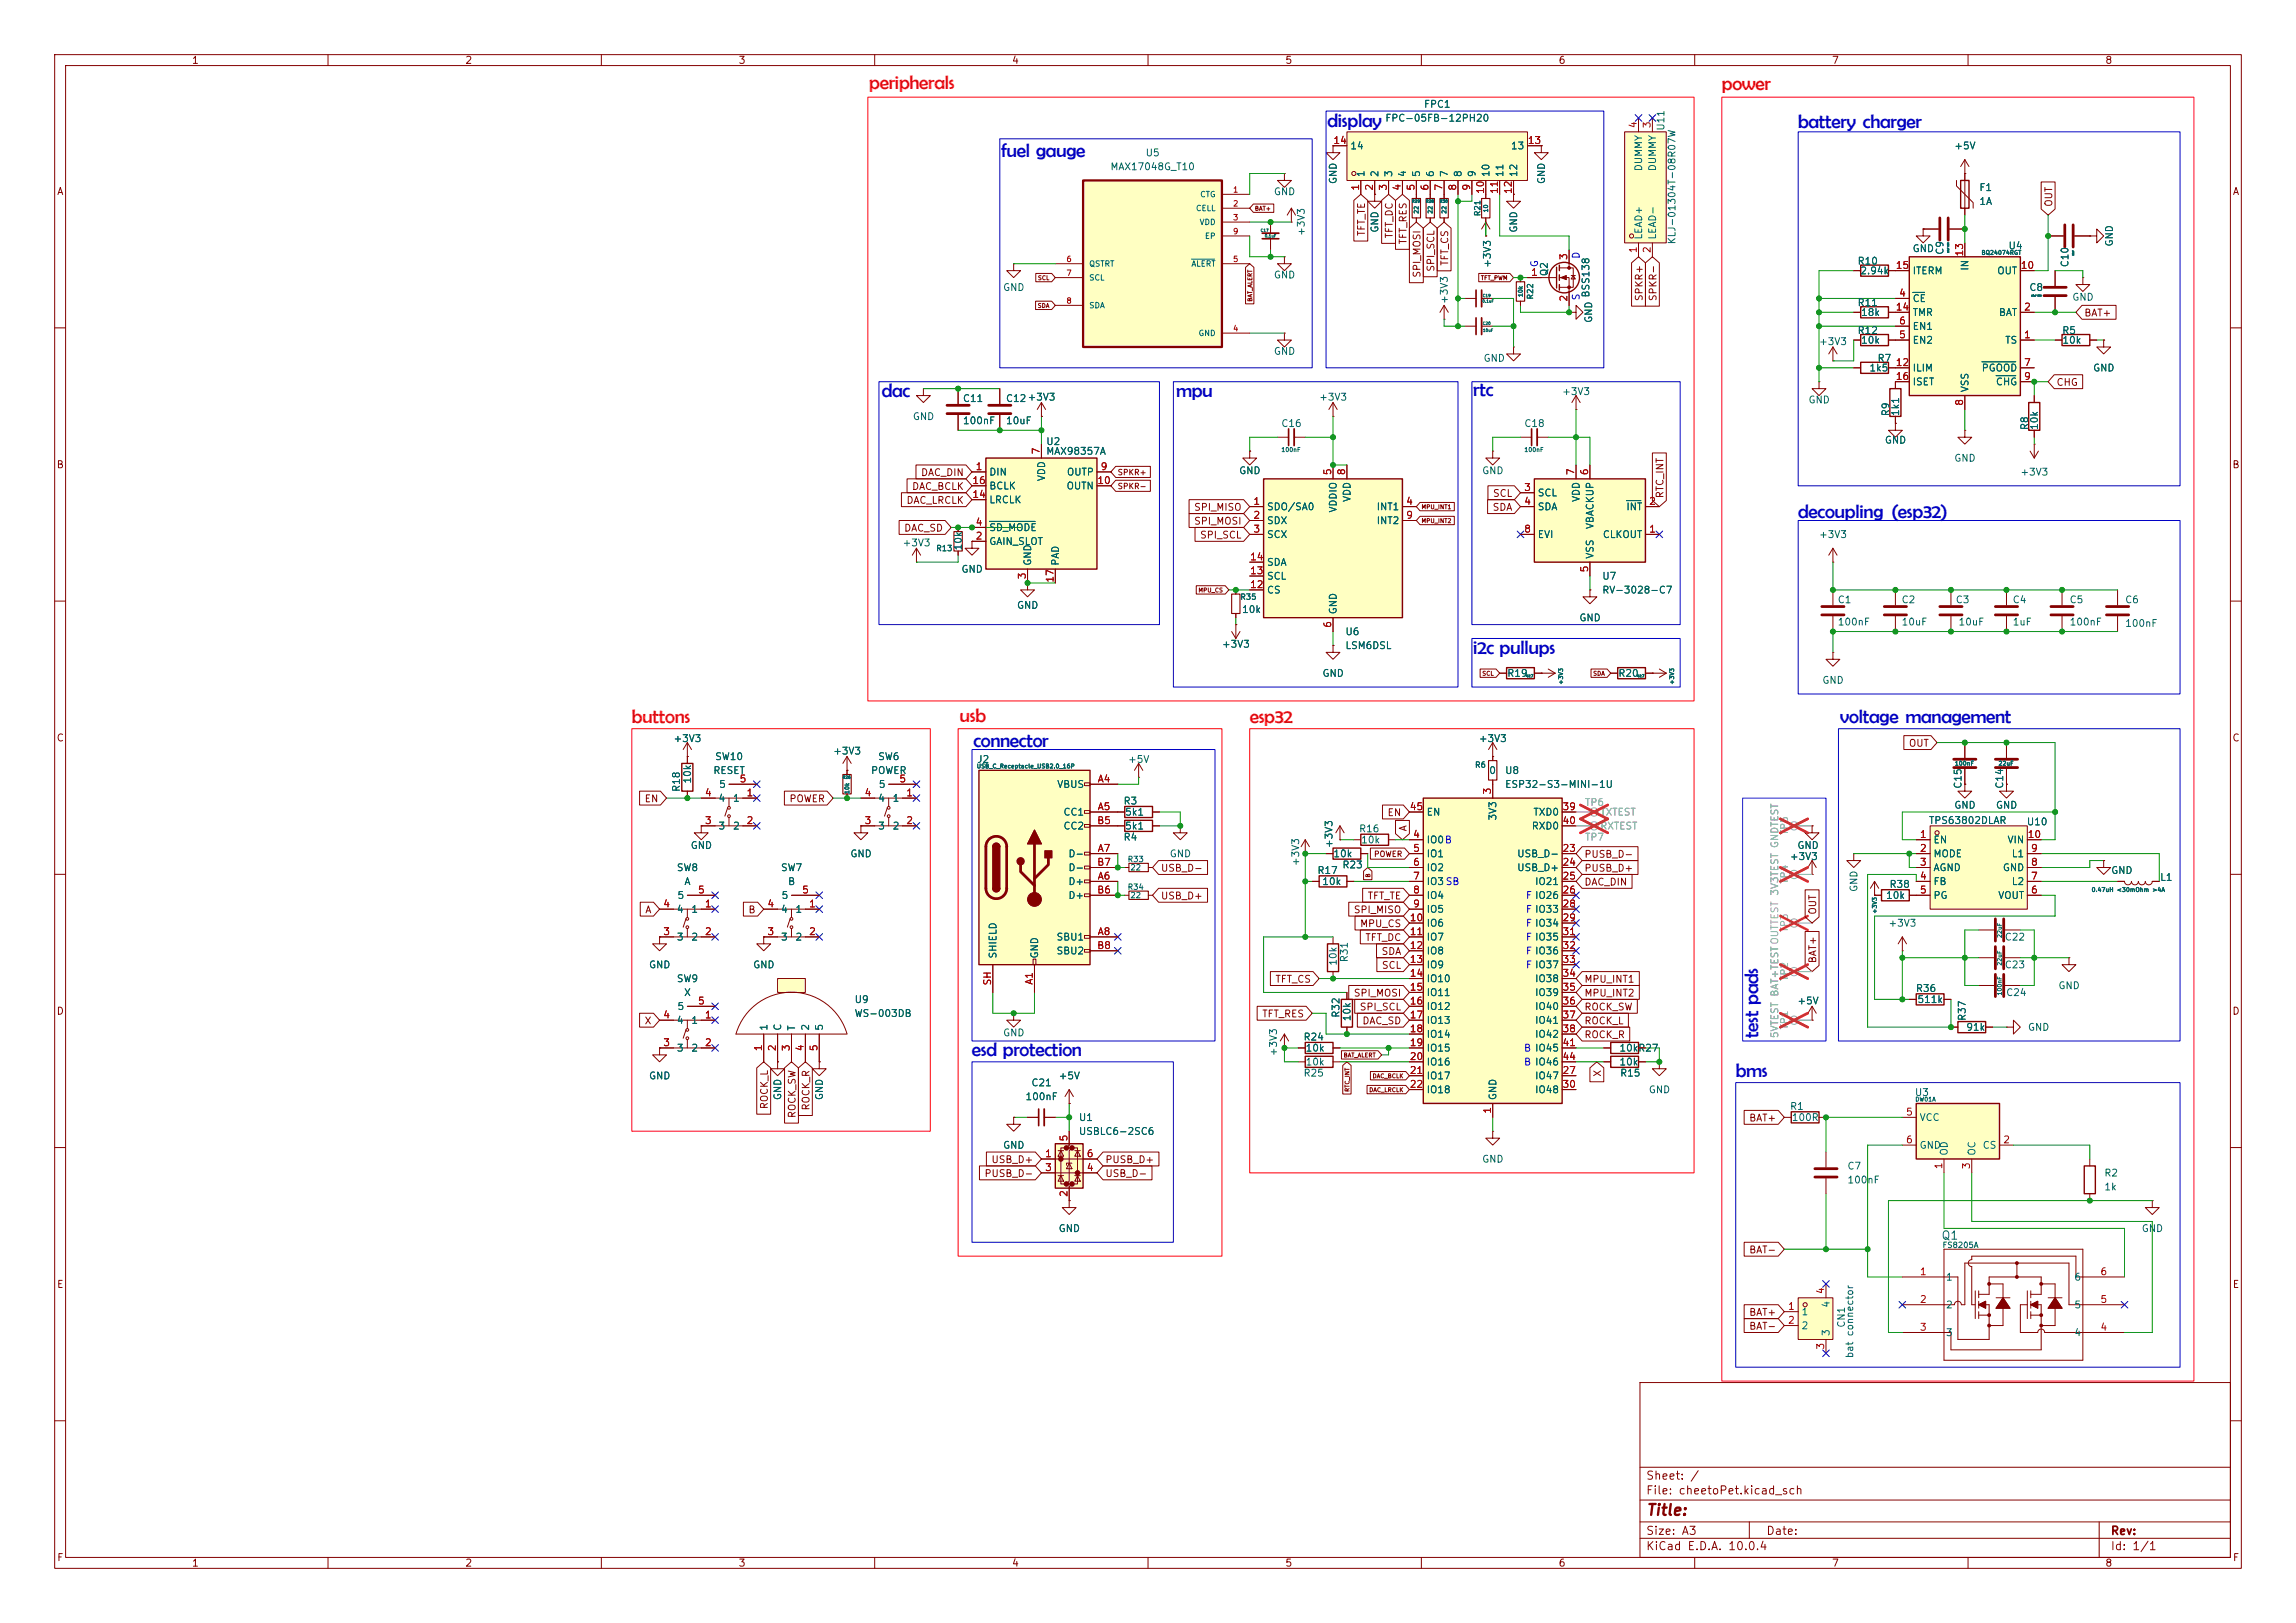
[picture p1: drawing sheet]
<svg xmlns="http://www.w3.org/2000/svg" width="420mm" height="297mm" viewBox="0 0 420 297" stroke-linecap="round" stroke-linejoin="round" font-family="sans-serif">
<defs><g id="words">
<g font-size="3.5" fill="#ff000b">
<text x="159" y="16.3">peripherals</text>
<text x="175.5" y="132.1">usb</text>
<text x="228.6" y="132.4">esp32</text>
</g>
<text font-size="3.5" fill="#ff0002" x="315" y="16.5">power</text>
<g font-size="3.5" fill="#0000c2">
<text x="242.8" y="23.2">display</text>
<text x="328.9" y="23.4">battery charger</text>
<text x="183.1" y="28.7">fuel gauge</text>
<text x="161.3" y="72.7">dac</text>
<text x="215.1" y="72.7">mpu</text>
<text x="269.5" y="72.4">rtc</text>
<text x="328.9" y="94.8">decoupling (esp32)</text>
<text x="269.5" y="119.7">i2c pullups</text>
<text x="178.1" y="136.7">connector</text>
<text x="336.5" y="132.4">voltage management</text>
<text x="177.8" y="193.3">esd protection</text>
<text x="317.5" y="197.1">bms</text>
</g>
<text font-size="3.5" fill="#ff000a" x="115.6" y="132.4">buttons</text>
<text font-size="3.5" fill="#0200ff" x="321.6" y="190" transform="rotate(-90 321.6 190)">test pads</text>
<text font-size="2" fill="#840000" x="301" y="277.8">Title:</text>
<text font-size="1.5" fill="#006464" x="355" y="227.2">Q1</text>
<g font-size="1.5" fill="#840000">
<text x="301" y="273.8">File: cheetoPet.kicad_sch</text>
<text x="301" y="271.1">Sheet: /</text>
<text x="301" y="281.2">Size: A3</text>
<text x="323" y="281.2">Date:</text>
<text x="386" y="281.2">Rev:</text>
<text x="301" y="284">KiCad E.D.A. 10.0.4</text>
<text x="386" y="284">Id: 1/1</text>
</g>
<g font-size="1.3" fill="#840000">
<text x="35" y="12">1</text>
<text x="85" y="12">2</text>
<text x="135" y="12">3</text>
<text x="185" y="12">4</text>
<text x="235" y="12">5</text>
<text x="285" y="12">6</text>
<text x="335" y="12">7</text>
<text x="385" y="12">8</text>
<text x="10.3" y="36">A</text>
<text x="408.3" y="36">A</text>
<text x="375.7" y="37.9" transform="rotate(-90 375.7 37.9)">OUT</text>
<text x="250" y="43.3" transform="rotate(-90 250 43.3)">TFT_TE</text>
<text x="255.1" y="43.7" transform="rotate(-90 255.1 43.7)">TFT_DC</text>
<text x="257.6" y="44.8" transform="rotate(-90 257.6 44.8)">TFT_RES</text>
<text x="260.1" y="50.9" transform="rotate(-90 260.1 50.9)">SPI_MOSI</text>
<text x="262.7" y="49.8" transform="rotate(-90 262.7 49.8)">SPI_SCL</text>
<text x="265.2" y="48.7" transform="rotate(-90 265.2 48.7)">TFT_CS</text>
<text x="300.8" y="55.2" transform="rotate(-90 300.8 55.2)">SPKR+</text>
<text x="303.3" y="55.2" transform="rotate(-90 303.3 55.2)">SPKR-</text>
<text x="381.2" y="58.2">BAT+</text>
<text x="376.1" y="70.9">CHG</text>
<text x="10.3" y="86">B</text>
<text x="166.7" y="90">DAC_BCLK</text>
<text x="168.4" y="87.4">DAC_DIN</text>
<text x="408.2" y="86">B</text>
<text x="165.7" y="92.5">DAC_LRCLK</text>
<text x="218.3" y="93.8">SPI_MISO</text>
<text x="272.9" y="93.8">SDA</text>
<text x="273" y="91.2">SCL</text>
<text x="304.6" y="91.3" transform="rotate(-90 304.6 91.3)">RTC_INT</text>
<text x="165.3" y="97.6">DAC_SD</text>
<text x="218.3" y="96.3">SPI_MOSI</text>
<text x="219.4" y="98.9">SPI_SCL</text>
<text x="10.3" y="136">C</text>
<text x="349.1" y="137">OUT</text>
<text x="408.2" y="136">C</text>
<text x="117.8" y="147.1">EN</text>
<text x="144.3" y="147.1">POWER</text>
<text x="253.7" y="149.7">EN</text>
<text x="257.6" y="152.2" transform="rotate(-90 257.6 152.2)">A</text>
<text x="212.2" y="159.8">USB_D-</text>
<text x="289.7" y="159.8">PUSB_D+</text>
<text x="289.7" y="157.3">PUSB_D-</text>
<text x="117.9" y="167.4">A</text>
<text x="136.8" y="167.4">B</text>
<text x="212.2" y="164.9">USB_D+</text>
<text x="247.5" y="167.4">SPI_MISO</text>
<text x="250.1" y="164.9">TFT_TE</text>
<text x="289.7" y="162.4">DAC_DIN</text>
<text x="332.5" y="167.5" transform="rotate(-90 332.5 167.5)">OUT</text>
<text x="248.7" y="170">MPU_CS</text>
<text x="249.6" y="172.5">TFT_DC</text>
<text x="252.6" y="175.1">SDA</text>
<text x="252.7" y="177.6">SCL</text>
<text x="332.5" y="176.4" transform="rotate(-90 332.5 176.4)">BAT+</text>
<text x="10.3" y="186">D</text>
<text x="233.2" y="180.1">TFT_CS</text>
<text x="247.5" y="182.7">SPI_MOSI</text>
<text x="248.6" y="185.2">SPI_SCL</text>
<text x="289.7" y="185.2">ROCK_SW</text>
<text x="289.7" y="180.1">MPU_INT1</text>
<text x="289.7" y="182.7">MPU_INT2</text>
<text x="408.2" y="186">D</text>
<text x="117.8" y="187.8">X</text>
<text x="230.8" y="186.5">TFT_RES</text>
<text x="249.1" y="187.8">DAC_SD</text>
<text x="289.7" y="190.3">ROCK_R</text>
<text x="289.7" y="187.8">ROCK_L</text>
<text x="293.2" y="197.2" transform="rotate(-90 293.2 197.2)">X</text>
<text x="140.8" y="203.1" transform="rotate(-90 140.8 203.1)">ROCK_L</text>
<text x="148.4" y="203.3" transform="rotate(-90 148.4 203.3)">ROCK_R</text>
<text x="145.8" y="204.7" transform="rotate(-90 145.8 204.7)">ROCK_SW</text>
<text x="319.9" y="205.5">BAT+</text>
<text x="180" y="215.7">PUSB_D-</text>
<text x="181.2" y="213.2">USB_D+</text>
<text x="202.1" y="215.7">USB_D-</text>
<text x="202.1" y="213.2">PUSB_D+</text>
<text x="319.9" y="229.7">BAT-</text>
<text x="10.3" y="236">E</text>
<text x="408.3" y="236">E</text>
<text x="319.9" y="241.1">BAT+</text>
<text x="319.9" y="243.6">BAT-</text>
<text x="10.3" y="286">F</text>
<text x="35" y="287">1</text>
<text x="85" y="287">2</text>
<text x="135" y="287">3</text>
<text x="185" y="287">4</text>
<text x="235" y="287">5</text>
<text x="285" y="287">6</text>
<text x="335" y="287">7</text>
<text x="385" y="287">8</text>
<text x="408.3" y="286">F</text>
</g>
<g font-size="1.3" fill="#006464">
<text x="253.3" y="22.6">FPC-05FB-12PH20</text>
<text x="260.4" y="20">FPC1</text>
<text x="209.4" y="28.9">U5</text>
<text x="246.9" y="27.6">14</text>
<text x="276.3" y="27.6">13</text>
<text x="304.8" y="24" transform="rotate(-90 304.8 24)">U11</text>
<text x="357.4" y="27.6">+5V</text>
<text x="203" y="31.5">MAX17048G_T10</text>
<text x="244.8" y="33.8" transform="rotate(-90 244.8 33.8)">GND</text>
<text x="249.9" y="32.5" transform="rotate(-90 249.9 32.5)">1</text>
<text x="252.4" y="32.5" transform="rotate(-90 252.4 32.5)">2</text>
<text x="255" y="32.5" transform="rotate(-90 255 32.5)">3</text>
<text x="257.5" y="32.5" transform="rotate(-90 257.5 32.5)">4</text>
<text x="260.1" y="32.5" transform="rotate(-90 260.1 32.5)">5</text>
<text x="262.6" y="32.5" transform="rotate(-90 262.6 32.5)">6</text>
<text x="265.1" y="32.5" transform="rotate(-90 265.1 32.5)">7</text>
<text x="267.7" y="32.5" transform="rotate(-90 267.7 32.5)">8</text>
<text x="270.2" y="32.5" transform="rotate(-90 270.2 32.5)">9</text>
<text x="272.8" y="32.5" transform="rotate(-90 272.8 32.5)">10</text>
<text x="275.3" y="32.5" transform="rotate(-90 275.3 32.5)">11</text>
<text x="277.8" y="32.5" transform="rotate(-90 277.8 32.5)">12</text>
<text x="282.9" y="33.8" transform="rotate(-90 282.9 33.8)">GND</text>
<text x="300.7" y="31.4" transform="rotate(-90 300.7 31.4)">DUMMY</text>
<text x="303.2" y="31.4" transform="rotate(-90 303.2 31.4)">DUMMY</text>
<text x="362" y="35.3">F1</text>
<text x="232.9" y="36">GND</text>
<text x="362" y="37.8">1A</text>
<text x="239" y="43.3" transform="rotate(-90 239 43.3)">+3V3</text>
<text x="252.4" y="42.7" transform="rotate(-90 252.4 42.7)">GND</text>
<text x="277.8" y="42.7" transform="rotate(-90 277.8 42.7)">GND</text>
<text x="300.7" y="43.9" transform="rotate(-90 300.7 43.9)">LEAD+</text>
<text x="303.2" y="43.9" transform="rotate(-90 303.2 43.9)">LEAD-</text>
<text x="306.8" y="44.8" transform="rotate(-90 306.8 44.8)">KLJ-01304T-08R07W</text>
<text x="349.8" y="46.4">GND</text>
<text x="355.8" y="46.7" transform="rotate(-90 355.8 46.7)">C9</text>
<text x="367.3" y="45.9">U4</text>
<text x="386.8" y="45.2" transform="rotate(-90 386.8 45.2)">GND</text>
<text x="183.4" y="53.5">GND</text>
<text x="232.9" y="51.3">GND</text>
<text x="273" y="49.1" transform="rotate(-90 273 49.1)">+3V3</text>
<text x="283.4" y="50.6" transform="rotate(-90 283.4 50.6)">Q2</text>
<text x="339.7" y="48.7">R10</text>
<text x="340.2" y="50.5">2.94k</text>
<text x="349.8" y="50.5">ITERM</text>
<text x="360.4" y="49.6" transform="rotate(-90 360.4 49.6)">IN</text>
<text x="365.2" y="50.5">OUT</text>
<text x="371.1" y="53.5">C8</text>
<text x="378.7" y="49" transform="rotate(-90 378.7 49)">C10</text>
<text x="265.1" y="55.7" transform="rotate(-90 265.1 55.7)">+3V3</text>
<text x="291" y="54.6" transform="rotate(-90 291 54.6)">BSS138</text>
<text x="291.5" y="59.2" transform="rotate(-90 291.5 59.2)">GND</text>
<text x="339.7" y="56.3">R11</text>
<text x="340.3" y="58.1">18k</text>
<text x="349.8" y="55.6">CE</text>
<text x="349.8" y="58.1">TMR</text>
<text x="365.5" y="58.1">BAT</text>
<text x="379" y="55.3">GND</text>
<text x="232.9" y="65.2">GND</text>
<text x="332.6" y="63.5">+3V3</text>
<text x="339.7" y="61.4">R12</text>
<text x="340.3" y="63.2">10k</text>
<text x="349.8" y="63.2">EN2</text>
<text x="349.8" y="60.7">EN1</text>
<text x="366.7" y="63.2">TS</text>
<text x="377.1" y="61.4">R5</text>
<text x="377.1" y="63.2">10k</text>
<text x="271.3" y="66.5">GND</text>
<text x="341.8" y="68.3">1k5</text>
<text x="343.3" y="66.5">R7</text>
<text x="349.8" y="68.3">ILIM</text>
<text x="349.8" y="70.8">ISET</text>
<text x="360.4" y="71.9" transform="rotate(-90 360.4 71.9)">VSS</text>
<text x="362.4" y="68.3">PGOOD</text>
<text x="365" y="70.8">CHG</text>
<text x="382.8" y="68.3">GND</text>
<text x="166.9" y="77.2">GND</text>
<text x="176" y="77.9">100nF</text>
<text x="176" y="73.9">C11</text>
<text x="183.9" y="73.9">C12+3V3</text>
<text x="183.9" y="77.9">10uF</text>
<text x="241.2" y="73.6">+3V3</text>
<text x="285.6" y="72.6">+3V3</text>
<text x="330.7" y="74.1">GND</text>
<text x="345.9" y="76.3" transform="rotate(-90 345.9 76.3)">R9</text>
<text x="347.7" y="76.2" transform="rotate(-90 347.7 76.2)">1k1</text>
<text x="191.3" y="81.7">U2</text>
<text x="191.3" y="83.5">MAX98357A</text>
<text x="234.3" y="78.4">C16</text>
<text x="278.7" y="78.4">C18</text>
<text x="344.7" y="81.5">GND</text>
<text x="371.3" y="78.8" transform="rotate(-90 371.3 78.8)">R8</text>
<text x="373.1" y="78.8" transform="rotate(-90 373.1 78.8)">10k</text>
<text x="180.8" y="87.3">DIN</text>
<text x="180.8" y="89.9">BCLK</text>
<text x="191.5" y="88.2" transform="rotate(-90 191.5 88.2)">VDD</text>
<text x="195" y="89.9">OUTN</text>
<text x="195.1" y="87.3">OUTP</text>
<text x="226.6" y="87.1">GND</text>
<text x="271" y="87.1">GND</text>
<text x="357.4" y="84.8">GND</text>
<text x="369.5" y="87.3">+3V3</text>
<text x="180.8" y="92.4">LRCLK</text>
<text x="231.6" y="93.7">SDO/SA0</text>
<text x="244.8" y="93.9" transform="rotate(-90 244.8 93.9)">VDDIO</text>
<text x="247.4" y="92" transform="rotate(-90 247.4 92)">VDD</text>
<text x="251.7" y="93.7">INT1</text>
<text x="281.2" y="91.1">SCL</text>
<text x="281.2" y="93.7">SDA</text>
<text x="289.3" y="92" transform="rotate(-90 289.3 92)">VDD</text>
<text x="297.4" y="93.7">INT</text>
<text x="165" y="100.3">+3V3</text>
<text x="176.2" y="100.8" transform="rotate(-90 176.2 100.8)">10k</text>
<text x="180.8" y="100">GAIN_SLOT</text>
<text x="180.8" y="97.5">SD_MODE</text>
<text x="231.6" y="96.2">SDX</text>
<text x="231.6" y="98.8">SCX</text>
<text x="251.7" y="96.2">INT2</text>
<text x="281.2" y="98.8">EVI</text>
<text x="291.8" y="96.9" transform="rotate(-90 291.8 96.9)">VBACKUP</text>
<text x="293.1" y="98.8">CLKOUT</text>
<text x="332.6" y="98.8">+3V3</text>
<text x="175.8" y="105.1">GND</text>
<text x="188.9" y="103.6" transform="rotate(-90 188.9 103.6)">GND</text>
<text x="194" y="103.6" transform="rotate(-90 194 103.6)">PAD</text>
<text x="231.6" y="106.4">SCL</text>
<text x="231.6" y="103.8">SDA</text>
<text x="291.8" y="102.4" transform="rotate(-90 291.8 102.4)">VSS</text>
<text x="293" y="106.4">U7</text>
<text x="185.9" y="111.7">GND</text>
<text x="227.1" y="112.5">10k</text>
<text x="231.6" y="108.9">CS</text>
<text x="244.8" y="112.5" transform="rotate(-90 244.8 112.5)">GND</text>
<text x="293" y="108.9">RV-3028-C7</text>
<text x="336.1" y="110.7">C1</text>
<text x="347.7" y="110.7">C2</text>
<text x="357.6" y="110.7">C3</text>
<text x="368.1" y="110.7">C4</text>
<text x="378.5" y="110.7">C5</text>
<text x="388.6" y="110.7">C6</text>
<text x="223.4" y="118.8">+3V3</text>
<text x="246" y="119.1">LSM6DSL</text>
<text x="246" y="116.5">U6</text>
<text x="288.8" y="114">GND</text>
<text x="336.1" y="114.8">100nF</text>
<text x="347.7" y="114.8">10uF</text>
<text x="358.1" y="114.8">10uF</text>
<text x="368.1" y="114.8">1uF</text>
<text x="378.5" y="114.8">100nF</text>
<text x="388.6" y="115">100nF</text>
<text x="241.8" y="124.2">GND</text>
<text x="275.6" y="124.2">R19</text>
<text x="295.9" y="124.2">R20</text>
<text x="333.2" y="125.4">GND</text>
<text x="123.1" y="136.1">+3V3</text>
<text x="270.4" y="136.1">+3V3</text>
<text x="126.7" y="143.5" transform="rotate(-90 126.7 143.5)">10k</text>
<text x="130.4" y="141.9">RESET</text>
<text x="130.7" y="139.4">SW10</text>
<text x="152.3" y="138.4">+3V3</text>
<text x="159.2" y="141.9">POWER</text>
<text x="160.5" y="139.4">SW6</text>
<text x="178.6" y="139.9">J2</text>
<text x="206.2" y="139.9">+5V</text>
<text x="272.3" y="141.9">0</text>
<text x="275.2" y="141.9">U8</text>
<text x="124.7" y="145" transform="rotate(-90 124.7 145)">R18</text>
<text x="131.3" y="147">4</text>
<text x="131.4" y="144.5">5</text>
<text x="134" y="147">1</text>
<text x="160.5" y="147">4</text>
<text x="160.6" y="144.5">5</text>
<text x="163.2" y="147">1</text>
<text x="193.3" y="144.5">VBUS</text>
<text x="194.4" y="149.6">CC1</text>
<text x="205.4" y="147.5">R3</text>
<text x="205.7" y="149.6">5k1</text>
<text x="260.9" y="149.6">EN</text>
<text x="275.2" y="144.5">ESP32-S3-MINI-1U</text>
<text x="280.4" y="149.6">TXD0</text>
<text x="357.4" y="148.3">GND</text>
<text x="359.1" y="144.4" transform="rotate(-90 359.1 144.4)">C15</text>
<text x="365" y="148.3">GND</text>
<text x="366.7" y="144.4" transform="rotate(-90 366.7 144.4)">C14</text>
<text x="126.2" y="155.7">GND</text>
<text x="131.3" y="152.1">3</text>
<text x="134" y="152.1">2</text>
<text x="160.5" y="152.1">3</text>
<text x="163.2" y="152.1">2</text>
<text x="194.4" y="152.1">CC2</text>
<text x="205.4" y="154.1">R4</text>
<text x="205.7" y="152.1">5k1</text>
<text x="244" y="155.3" transform="rotate(-90 244 155.3)">+3V3</text>
<text x="248.5" y="152.6">R16</text>
<text x="248.9" y="154.6">10k</text>
<text x="260.9" y="154.6">IO0B</text>
<text x="260.9" y="154.6">IO0</text>
<text x="274" y="150.3" transform="rotate(-90 274 150.3)">3V3</text>
<text x="280.1" y="152.1">RXD0</text>
<text x="328.7" y="155.7">GND</text>
<text x="352.7" y="151.1">TPS63802DLAR</text>
<text x="353.6" y="154.6">EN</text>
<text x="367.1" y="154.6">VIN</text>
<text x="370.6" y="151.3">U10</text>
<text x="123.7" y="159.7">SW8</text>
<text x="142.7" y="159.7">SW7</text>
<text x="155.4" y="157.2">GND</text>
<text x="195.3" y="157.2">D-</text>
<text x="195.3" y="159.7">D-</text>
<text x="213.9" y="157.2">GND</text>
<text x="238" y="158.6" transform="rotate(-90 238 158.6)">+3V3</text>
<text x="240.9" y="160.2">R17</text>
<text x="243.8" y="157.2">10k</text>
<text x="245.4" y="159.2">R23</text>
<text x="260.9" y="157.2">IO1</text>
<text x="260.9" y="159.7">IO2</text>
<text x="277.4" y="157.2">USB_D-</text>
<text x="277.4" y="159.7">USB_D+</text>
<text x="327.3" y="157.7">+3V3</text>
<text x="353.6" y="157.2">MODE</text>
<text x="353.6" y="159.7">AGND</text>
<text x="366.3" y="159.7">GND</text>
<text x="367.9" y="157.2">L1</text>
<text x="386.1" y="160.2">GND</text>
<text x="395" y="161.5">L1</text>
<text x="123.7" y="167.3">4</text>
<text x="123.8" y="164.8">5</text>
<text x="125.1" y="162.3">A</text>
<text x="126.3" y="167.3">1</text>
<text x="142.7" y="167.3">4</text>
<text x="142.9" y="164.8">5</text>
<text x="144" y="162.3">B</text>
<text x="145.4" y="167.3">1</text>
<text x="195.3" y="162.3">D+</text>
<text x="195.3" y="164.8">D+</text>
<text x="241.8" y="162.3">10k</text>
<text x="260.9" y="162.3">IO3SB</text>
<text x="260.9" y="164.8">IO4</text>
<text x="260.9" y="167.3">IO5</text>
<text x="260.9" y="162.3">IO3</text>
<text x="280.7" y="162.3">IO21</text>
<text x="280.7" y="164.8">IO26</text>
<text x="280.7" y="167.3">IO33</text>
<text x="340.1" y="163.3" transform="rotate(-90 340.1 163.3)">GND</text>
<text x="344.9" y="164.8">10k</text>
<text x="345.5" y="162.8">R38</text>
<text x="353.6" y="162.3">FB</text>
<text x="353.6" y="164.8">PG</text>
<text x="365.4" y="164.8">VOUT</text>
<text x="367.9" y="162.3">L2</text>
<text x="123.7" y="172.4">3</text>
<text x="126.3" y="172.4">2</text>
<text x="142.7" y="172.4">3</text>
<text x="145.4" y="172.4">2</text>
<text x="193.2" y="172.4">SBU1</text>
<text x="260.9" y="169.9">IO6</text>
<text x="260.9" y="172.4">IO7</text>
<text x="280.7" y="169.9">IO34</text>
<text x="280.7" y="172.4">IO35</text>
<text x="345.3" y="169.9">+3V3</text>
<text x="366.6" y="172.4">C22</text>
<text x="118.6" y="177.5">GND</text>
<text x="137.7" y="177.5">GND</text>
<text x="182.6" y="175.5" transform="rotate(-90 182.6 175.5)">SHIELD</text>
<text x="190.2" y="175.5" transform="rotate(-90 190.2 175.5)">GND</text>
<text x="193.2" y="175">SBU2</text>
<text x="244.8" y="176.8" transform="rotate(-90 244.8 176.8)">10k</text>
<text x="246.8" y="176.2" transform="rotate(-90 246.8 176.2)">R31</text>
<text x="260.9" y="175">IO8</text>
<text x="260.9" y="177.5">IO9</text>
<text x="280.7" y="175">IO36</text>
<text x="280.7" y="177.5">IO37</text>
<text x="366.6" y="177.5">C23</text>
<text x="123.7" y="180">SW9</text>
<text x="123.8" y="185.1">5</text>
<text x="125" y="182.6">X</text>
<text x="156.2" y="183.9">U9</text>
<text x="260.9" y="180">IO10</text>
<text x="260.9" y="182.6">IO11</text>
<text x="260.9" y="185.1">IO12</text>
<text x="280.7" y="180">IO38</text>
<text x="280.7" y="182.6">IO39</text>
<text x="280.7" y="185.1">IO40</text>
<text x="328.7" y="184.1">+5V</text>
<text x="350.4" y="181.8">R36</text>
<text x="350.6" y="183.9">511k</text>
<text x="366.9" y="182.6">C24</text>
<text x="376.4" y="181.3">GND</text>
<text x="123.7" y="187.7">4</text>
<text x="126.3" y="187.7">1</text>
<text x="140.7" y="188.7" transform="rotate(-90 140.7 188.7)">1</text>
<text x="143.2" y="188.7" transform="rotate(-90 143.2 188.7)">C</text>
<text x="145.8" y="188.7" transform="rotate(-90 145.8 188.7)">T</text>
<text x="148.3" y="188.7" transform="rotate(-90 148.3 188.7)">2</text>
<text x="150.8" y="188.7" transform="rotate(-90 150.8 188.7)">5</text>
<text x="156.2" y="186.4">WS-003DB</text>
<text x="183.4" y="189.9">GND</text>
<text x="238.3" y="190.7">R24</text>
<text x="245.3" y="186.4" transform="rotate(-90 245.3 186.4)">R32</text>
<text x="247.4" y="187" transform="rotate(-90 247.4 187)">10k</text>
<text x="260.9" y="187.7">IO13</text>
<text x="260.9" y="190.2">IO14</text>
<text x="280.7" y="187.7">IO41</text>
<text x="280.7" y="190.2">IO42</text>
<text x="359.6" y="188.9">91k</text>
<text x="359.9" y="186.9" transform="rotate(-90 359.9 186.9)">R37</text>
<text x="370.8" y="188.9">GND</text>
<text x="118.6" y="197.8">GND</text>
<text x="123.7" y="192.7">3</text>
<text x="126.3" y="192.7">2</text>
<text x="193.5" y="197.8">+5V</text>
<text x="233.9" y="193.4" transform="rotate(-90 233.9 193.4)">+3V3</text>
<text x="238.3" y="197.3">R25</text>
<text x="238.7" y="192.7">10k</text>
<text x="238.7" y="195.3">10k</text>
<text x="260.9" y="192.7">IO15</text>
<text x="260.9" y="195.3">IO16</text>
<text x="260.9" y="197.8">IO17</text>
<text x="280.7" y="197.8">IO47</text>
<text x="280.7" y="192.7">IO45</text>
<text x="280.7" y="195.3">IO46</text>
<text x="296.1" y="195.3">10k</text>
<text x="296.1" y="192.7">10kR27</text>
<text x="296.2" y="197.3">R15</text>
<text x="143.2" y="201.4" transform="rotate(-90 143.2 201.4)">GND</text>
<text x="150.8" y="201.4" transform="rotate(-90 150.8 201.4)">GND</text>
<text x="187.5" y="201.6">100nF</text>
<text x="188.6" y="199.1">C21</text>
<text x="260.9" y="200.4">IO18</text>
<text x="274" y="201.4" transform="rotate(-90 274 201.4)">GND</text>
<text x="280.7" y="200.4">IO48</text>
<text x="301.5" y="200.4">GND</text>
<text x="327.3" y="203.4">R1</text>
<text x="350.2" y="200.9">U3</text>
<text x="197.2" y="208">USBLC6-2SC6</text>
<text x="197.2" y="205.4">U1</text>
<text x="327.6" y="205.4">100R</text>
<text x="351" y="205.4">VCC</text>
<text x="183.4" y="210.5">GND</text>
<text x="271" y="213.1">GND</text>
<text x="337.8" y="214.3">C7</text>
<text x="351" y="210.5">GND</text>
<text x="356.6" y="211.6" transform="rotate(-90 356.6 211.6)">OD</text>
<text x="361.7" y="211.6" transform="rotate(-90 361.7 211.6)">OC</text>
<text x="362.6" y="210.5">CS</text>
<text x="384.8" y="215.6">R2</text>
<text x="337.8" y="216.9">100nF</text>
<text x="384.8" y="218.1">1k</text>
<text x="193.5" y="225.8">GND</text>
<text x="391.7" y="225.8">GND</text>
<text x="335" y="239.4" transform="rotate(-90 335 239.4)">4</text>
<text x="355.9" y="234.7">1</text>
<text x="355.9" y="239.7">2</text>
<text x="379.3" y="239.7">5</text>
<text x="379.3" y="234.7">6</text>
<text x="329.4" y="241">1</text>
<text x="329.4" y="243.5">2</text>
<text x="335" y="244.6" transform="rotate(-90 335 244.6)">3</text>
<text x="337.8" y="243.1" transform="rotate(-90 337.8 243.1)">CN1</text>
<text x="355.9" y="244.8">3</text>
<text x="379.3" y="244.8">4</text>
<text x="339.3" y="248.7" transform="rotate(-90 339.3 248.7)">bat connector</text>
</g>
<g font-size="1.3" fill="#a90000">
<text x="299.7" y="23.6" transform="rotate(-90 299.7 23.6)">4</text>
<text x="302.2" y="23.6" transform="rotate(-90 302.2 23.6)">3</text>
<text x="243.8" y="26.6">14</text>
<text x="279.4" y="26.6">13</text>
<text x="248.9" y="35" transform="rotate(-90 248.9 35)">1</text>
<text x="251.4" y="35" transform="rotate(-90 251.4 35)">2</text>
<text x="254" y="35" transform="rotate(-90 254 35)">3</text>
<text x="256.5" y="35" transform="rotate(-90 256.5 35)">4</text>
<text x="259.1" y="35" transform="rotate(-90 259.1 35)">5</text>
<text x="261.6" y="35" transform="rotate(-90 261.6 35)">6</text>
<text x="264.1" y="35" transform="rotate(-90 264.1 35)">7</text>
<text x="266.7" y="35" transform="rotate(-90 266.7 35)">8</text>
<text x="269.2" y="35" transform="rotate(-90 269.2 35)">9</text>
<text x="271.8" y="35.6" transform="rotate(-90 271.8 35.6)">10</text>
<text x="274.3" y="35.6" transform="rotate(-90 274.3 35.6)">11</text>
<text x="276.8" y="35.6" transform="rotate(-90 276.8 35.6)">12</text>
<text x="287" y="47.7" transform="rotate(-90 287 47.7)">3</text>
<text x="299.7" y="46.4" transform="rotate(-90 299.7 46.4)">1</text>
<text x="302.2" y="46.4" transform="rotate(-90 302.2 46.4)">2</text>
<text x="359.4" y="47" transform="rotate(-90 359.4 47)">13</text>
<text x="280" y="50.8">1</text>
<text x="346.7" y="49.5">15</text>
<text x="369.5" y="49.5">10</text>
<text x="287" y="55.3" transform="rotate(-90 287 55.3)">2</text>
<text x="346.7" y="57.1">14</text>
<text x="347.3" y="54.6">4</text>
<text x="347.3" y="59.7">6</text>
<text x="370.1" y="57.1">2</text>
<text x="347.3" y="62.2">5</text>
<text x="370.1" y="62.2">1</text>
<text x="346.7" y="67.3">12</text>
<text x="346.7" y="69.8">16</text>
<text x="370.1" y="67.3">7</text>
<text x="370.1" y="69.8">9</text>
<text x="359.4" y="74.4" transform="rotate(-90 359.4 74.4)">8</text>
<text x="190.5" y="83.3" transform="rotate(-90 190.5 83.3)">7</text>
<text x="177.8" y="88.9">16</text>
<text x="178.4" y="86.3">1</text>
<text x="200.6" y="88.9">10</text>
<text x="201.2" y="86.3">9</text>
<text x="243.8" y="87.1" transform="rotate(-90 243.8 87.1)">5</text>
<text x="246.4" y="87.1" transform="rotate(-90 246.4 87.1)">8</text>
<text x="288.3" y="87.1" transform="rotate(-90 288.3 87.1)">7</text>
<text x="290.8" y="87.1" transform="rotate(-90 290.8 87.1)">6</text>
<text x="177.8" y="91.4">14</text>
<text x="229.2" y="92.7">1</text>
<text x="229.2" y="95.2">2</text>
<text x="257.1" y="92.7">4</text>
<text x="257.1" y="95.2">9</text>
<text x="278.7" y="90.1">3</text>
<text x="278.7" y="92.7">4</text>
<text x="301.6" y="92.7">2</text>
<text x="178.4" y="99">2</text>
<text x="178.4" y="96.5">4</text>
<text x="229.2" y="97.8">3</text>
<text x="278.7" y="97.8">8</text>
<text x="301.6" y="97.8">1</text>
<text x="187.9" y="106.1" transform="rotate(-90 187.9 106.1)">3</text>
<text x="193" y="106.7" transform="rotate(-90 193 106.7)">17</text>
<text x="228.6" y="107.9">12</text>
<text x="228.6" y="105.4">13</text>
<text x="228.6" y="102.8">14</text>
<text x="290.8" y="104.8" transform="rotate(-90 290.8 104.8)">5</text>
<text x="243.8" y="115" transform="rotate(-90 243.8 115)">6</text>
<text x="135.2" y="143.5">5</text>
<text x="164.4" y="143.5">5</text>
<text x="200.7" y="143.5">A4</text>
<text x="128.8" y="146">4</text>
<text x="136.5" y="146">1</text>
<text x="158" y="146">4</text>
<text x="165.7" y="146">1</text>
<text x="200.7" y="148.6">A5</text>
<text x="257.8" y="148.6">45</text>
<text x="273" y="145.5" transform="rotate(-90 273 145.5)">3</text>
<text x="285.7" y="148.6">39</text>
<text x="128.8" y="151.1">3</text>
<text x="136.5" y="151.1">2</text>
<text x="158" y="151.1">3</text>
<text x="165.7" y="151.1">2</text>
<text x="200.6" y="151.1">B5</text>
<text x="258.4" y="153.6">4</text>
<text x="285.7" y="151.1">40</text>
<text x="351.1" y="153.6">1</text>
<text x="370.8" y="153.6">10</text>
<text x="200.6" y="158.7">B7</text>
<text x="200.7" y="161.3">A6</text>
<text x="200.7" y="156.2">A7</text>
<text x="258.4" y="156.2">5</text>
<text x="258.4" y="158.7">6</text>
<text x="258.4" y="161.3">7</text>
<text x="285.7" y="156.2">23</text>
<text x="285.7" y="158.7">24</text>
<text x="285.7" y="161.3">25</text>
<text x="351.1" y="156.2">2</text>
<text x="351.1" y="158.7">3</text>
<text x="351.1" y="161.3">4</text>
<text x="371.4" y="161.3">7</text>
<text x="371.4" y="158.7">8</text>
<text x="371.4" y="156.2">9</text>
<text x="121.2" y="166.3">4</text>
<text x="127.6" y="163.8">5</text>
<text x="128.8" y="166.3">1</text>
<text x="140.3" y="166.3">4</text>
<text x="146.6" y="163.8">5</text>
<text x="147.9" y="166.3">1</text>
<text x="200.6" y="163.8">B6</text>
<text x="258.4" y="163.8">8</text>
<text x="258.4" y="166.3">9</text>
<text x="285.7" y="163.8">26</text>
<text x="285.7" y="166.3">28</text>
<text x="351.1" y="163.8">5</text>
<text x="371.4" y="163.8">6</text>
<text x="121.2" y="171.4">3</text>
<text x="128.8" y="171.4">2</text>
<text x="140.3" y="171.4">3</text>
<text x="147.9" y="171.4">2</text>
<text x="200.6" y="174">B8</text>
<text x="200.7" y="171.4">A8</text>
<text x="257.8" y="168.9">10</text>
<text x="257.8" y="171.4">11</text>
<text x="257.8" y="174">12</text>
<text x="285.7" y="168.9">29</text>
<text x="285.7" y="171.4">31</text>
<text x="285.7" y="174">32</text>
<text x="257.8" y="176.5">13</text>
<text x="257.8" y="179">14</text>
<text x="285.7" y="176.5">33</text>
<text x="285.7" y="179">34</text>
<text x="127.6" y="184.1">5</text>
<text x="181.6" y="180.4" transform="rotate(-90 181.6 180.4)">SH</text>
<text x="189.2" y="180.3" transform="rotate(-90 189.2 180.3)">A1</text>
<text x="257.8" y="181.6">15</text>
<text x="257.8" y="184.1">16</text>
<text x="285.7" y="181.6">35</text>
<text x="285.7" y="184.1">36</text>
<text x="121.2" y="191.7">3</text>
<text x="121.2" y="186.7">4</text>
<text x="128.8" y="186.7">1</text>
<text x="128.8" y="191.7">2</text>
<text x="257.8" y="186.7">17</text>
<text x="257.8" y="189.2">18</text>
<text x="257.8" y="191.7">19</text>
<text x="285.7" y="186.7">37</text>
<text x="285.7" y="189.2">38</text>
<text x="285.7" y="191.7">41</text>
<text x="139.7" y="192.5" transform="rotate(-90 139.7 192.5)">1</text>
<text x="142.2" y="192.5" transform="rotate(-90 142.2 192.5)">2</text>
<text x="144.8" y="192.5" transform="rotate(-90 144.8 192.5)">3</text>
<text x="147.3" y="192.5" transform="rotate(-90 147.3 192.5)">4</text>
<text x="149.8" y="192.5" transform="rotate(-90 149.8 192.5)">5</text>
<text x="257.8" y="194.3">20</text>
<text x="257.8" y="196.8">21</text>
<text x="285.7" y="196.8">27</text>
<text x="285.7" y="194.3">44</text>
<text x="257.8" y="199.4">22</text>
<text x="273" y="203.9" transform="rotate(-90 273 203.9)">1</text>
<text x="285.7" y="199.4">30</text>
<text x="195.6" y="209" transform="rotate(-90 195.6 209)">5</text>
<text x="348.5" y="204.4">5</text>
<text x="348.5" y="209.5">6</text>
<text x="366.3" y="209.5">2</text>
<text x="191.1" y="212.1">1</text>
<text x="191.1" y="214.6">3</text>
<text x="198.7" y="214.6">4</text>
<text x="198.7" y="212.1">6</text>
<text x="355.6" y="214.1" transform="rotate(-90 355.6 214.1)">1</text>
<text x="360.7" y="214.1" transform="rotate(-90 360.7 214.1)">3</text>
<text x="195.6" y="219.1" transform="rotate(-90 195.6 219.1)">2</text>
<text x="351.1" y="233.7">1</text>
<text x="384.1" y="233.7">6</text>
<text x="334" y="236.9" transform="rotate(-90 334 236.9)">4</text>
<text x="351.1" y="238.7">2</text>
<text x="384.1" y="238.7">5</text>
<text x="327" y="240">1</text>
<text x="327" y="242.5">2</text>
<text x="351.1" y="243.8">3</text>
<text x="384.1" y="243.8">4</text>
<text x="334" y="247.1" transform="rotate(-90 334 247.1)">3</text>
</g>
<g font-size="1.3" fill="#0000c2">
<text x="289.3" y="47.5" transform="rotate(-90 289.3 47.5)">D</text>
<text x="281.6" y="49" transform="rotate(-90 281.6 49)">G</text>
<text x="289.3" y="55.1" transform="rotate(-90 289.3 55.1)">S</text>
<text x="279" y="167.3">F IO33</text>
<text x="279" y="164.8">F IO26</text>
<text x="279" y="172.4">F IO35</text>
<text x="279" y="169.9">F IO34</text>
<text x="279" y="177.5">F IO37</text>
<text x="279" y="175">F IO36</text>
<text x="278.7" y="195.3">B IO46</text>
<text x="278.7" y="192.7">B IO45</text>
</g>
<g font-size="1.3" fill="#989898">
<text x="289.8" y="147.8">TP6</text>
<text x="292.6" y="149.6">TXTEST</text>
<text x="289.8" y="154.1">TP7</text>
<text x="292.6" y="152.1">RXTEST</text>
<text x="327.4" y="153" transform="rotate(-90 327.4 153)">TP5</text>
<text x="327.4" y="161.8" transform="rotate(-90 327.4 161.8)">TP4</text>
<text x="325.6" y="164" transform="rotate(-90 325.6 164)">3V3TEST GNDTEST</text>
<text x="327.4" y="170.7" transform="rotate(-90 327.4 170.7)">TP3</text>
<text x="327.4" y="179.6" transform="rotate(-90 327.4 179.6)">TP2</text>
<text x="325.6" y="190.1" transform="rotate(-90 325.6 190.1)">5VTEST BAT+TESTOUTTEST 3V3TEST GNDTEST</text>
<text x="325.6" y="190.1" transform="rotate(-90 325.6 190.1)">5VTEST BAT+TEST</text>
<text x="327.4" y="188.5" transform="rotate(-90 327.4 188.5)">TP1</text>
</g>
<g font-size="1" fill="#a90000">
<text x="225.4" y="35.5">1</text>
<text x="225.4" y="38">2</text>
<text x="225.4" y="40.6">3</text>
<text x="225.4" y="43.1">9</text>
<text x="195" y="48.2">6</text>
<text x="195" y="50.7">7</text>
<text x="225.4" y="48.2">5</text>
<text x="195" y="55.8">8</text>
<text x="225.4" y="60.9">4</text>
</g>
<g font-size="1" fill="#006464">
<text x="218.7" y="38.9">CELL</text>
<text x="219.3" y="41.4">VDD</text>
<text x="219.4" y="36.3">CTG</text>
<text x="271" y="39.7" transform="rotate(-90 271 39.7)">R21</text>
<text x="220.3" y="44">EP</text>
<text x="199.1" y="49">QSTRT</text>
<text x="199.1" y="51.6">SCL</text>
<text x="217.8" y="49">ALERT</text>
<text x="199.1" y="56.7">SDA</text>
<text x="280.7" y="54.9" transform="rotate(-90 280.7 54.9)">R22</text>
<text x="219.2" y="61.7">GND</text>
<text x="171.2" y="101.1">R13</text>
<text x="226.8" y="110">R35</text>
<text x="269.7" y="140.7">R6</text>
<text x="206.2" y="158">R33</text>
<text x="206.7" y="159.5">22</text>
<text x="206.2" y="163.1">R34</text>
<text x="206.7" y="164.6">22</text>
<text x="355.2" y="228.6">FS8205A</text>
</g>
<g font-size="1" fill="#840000">
<text x="204.3" y="87.2">SPKR+</text>
<text x="204.3" y="89.7">SPKR-</text>
<text x="251.2" y="157.1">POWER</text>
</g>
<g font-size=".8" fill="#840000">
<text x="229.5" y="38.7">BAT+</text>
<text x="189.8" y="51.4">SCL</text>
<text x="270.8" y="51.4">TFT_PWM</text>
<text x="189.7" y="56.5">SDA</text>
<text x="229.2" y="55.3" transform="rotate(-90 229.2 55.3)">BAT_ALERT</text>
<text x="259.9" y="93.3">MPU_INT1</text>
<text x="259.9" y="95.9">MPU_INT2</text>
<text x="219.1" y="108.6">MPU_CS</text>
<text x="271.1" y="123.8">SCL</text>
<text x="291.3" y="123.8">SDA</text>
<text x="250.8" y="160.7" transform="rotate(-90 250.8 160.7)">B</text>
<text x="245.7" y="193.7">BAT_ALERT</text>
<text x="251" y="197.5">DAC_BCLK</text>
<text x="247" y="199.9" transform="rotate(-90 247 199.9)">RTC_INT</text>
<text x="250.4" y="200">DAC_LRCLK</text>
</g>
<g font-size=".8" fill="#006464">
<text x="259.7" y="39.2" transform="rotate(-90 259.7 39.2)">22</text>
<text x="262.2" y="39.2" transform="rotate(-90 262.2 39.2)">22</text>
<text x="264.7" y="39.2" transform="rotate(-90 264.7 39.2)">22</text>
<text x="272.4" y="38.9" transform="rotate(-90 272.4 38.9)">10</text>
<text x="362.4" y="46.8">BQ24074RGT</text>
<text x="278.7" y="54.4" transform="rotate(-90 278.7 54.4)">10k</text>
<text x="234.3" y="82.9">100nF</text>
<text x="278.8" y="82.9">100nF</text>
<text x="286.1" y="125.4" transform="rotate(-90 286.1 125.4)">+3V3</text>
<text x="306.4" y="125.4" transform="rotate(-90 306.4 125.4)">+3V3</text>
<text x="178.6" y="140.8">USB_C_Receptacle_USB2.0_16P</text>
<text x="357.5" y="140.3">100nF</text>
<text x="365.5" y="140.3">22uF</text>
<text x="155.5" y="145.4" transform="rotate(-90 155.5 145.4)">10k</text>
<text x="343.5" y="167.3" transform="rotate(-90 343.5 167.3)">+3V3</text>
<text x="382.5" y="163.4">0.47uH &lt;30mOhm &gt;4A</text>
<text x="366.3" y="171.7" transform="rotate(-90 366.3 171.7)">22uF</text>
<text x="366.3" y="176.8" transform="rotate(-90 366.3 176.8)">22uF</text>
<text x="366.3" y="182.3" transform="rotate(-90 366.3 182.3)">100nF</text>
<text x="350.3" y="201.8">DW01A</text>
</g>
<g font-size=".5" fill="#006464">
<text x="258.2" y="37.2">R29</text>
<text x="260.8" y="37.2">R28</text>
<text x="263.3" y="37.2">R30</text>
<text x="230.5" y="42.6">C17</text>
<text x="231.3" y="43.6">0.1uF</text>
<text x="271.1" y="55.5">0.1uF</text>
<text x="271.2" y="59.6">C20</text>
<text x="271.2" y="54.5">C19</text>
<text x="271.2" y="60.8">10uF</text>
<text x="279.1" y="124.1">4k7</text>
<text x="299.4" y="124.1">4k7</text>
<text x="154.1" y="142.6">R26</text>
</g>
<g font-size=".3" fill="#006464">
<text x="356.6" y="46.3" transform="rotate(-90 356.6 46.3)">10uF X5R</text>
<text x="379.4" y="46.8" transform="rotate(-90 379.4 46.8)">22uF</text>
<text x="371.6" y="54.3">10uF X5R</text>
</g>
</g></defs>
<g fill="none" stroke="#840000" stroke-width=".18">
<path d="M10 10h400v277h-400zM12 12h396v273h-396zM60 10v2M110 10v2M160 10v2M210 10v2M260 10v2M310 10v2M360 10v2M234.9 31.8v1.2h1.3l-1.3 1.3-1.2-1.3h1.2M234.9 31.8h.1M236.2 38.1l-.7 1.3"/>
<path d="M236.2 38.1l.8 1.3M236.2 38.1v2.5M232.4 40.6v2.1M232.4 43.7v2M234.9 47v1.3h1.3l-1.3 1.2-1.2-1.2h1.2M234.9 47h.1M236.2 40.6h.1M10 60h2M234.9 61v1.2h1.3l-1.3 1.3-1.2-1.3h1.2M234.9 61h.1M408 60h2M10 110h2"/>
<path d="M356.9 108v2.7M356.9 112.8v2.8M408 110h2M10 160h2M238.8 156.2h.1M238.8 153.7l.7 1.2M238.8 153.7l-.8 1.2M238.8 153.7v2.5M245.1 153.7h.1M245.1 151.1l.8 1.3M245.1 151.1l-.8 1.3M245.1 151.1v2.6"/>
<path d="M247.6 153.7h1.3M254 153.7h1.3M408 160h2M240 161.3h1.3M246.4 161.3h1.2M10 210h2M408 210h2M300 253h108v32h-108zM10 260h2M300 278.5h108M300 274.5h108M300 268.5h108"/>
<path d="M320 278.5v3M384 278.5v6.5M408 260h2M60 285v2M110 285v2M160 285v2M210 285v2M260 285v2M300 281.5h108M310 285v2M360 285v2"/>
</g>
<path d="M354.8 111h4.1M354.8 112.5h4.1" fill="none" stroke="#840000" stroke-width=".51"/>
<path d="M230.9 43.7h3" fill="none" stroke="#840000" stroke-width=".3"/>
<path d="M230.9 42.7h3" fill="none" stroke="#840000" stroke-width=".33"/>
<path d="M248.9 152.7h5.1v2h-5.1zM241.3 160.3h5.1v2h-5.1z" fill="none" stroke="#840000" stroke-width=".25"/>
<path d="M198.1 33h25.4v30.5h-25.4z" fill="#ffffc2"/>
<path d="M198.1 33h25.4v30.5h-25.4z" fill="none" stroke="#840000" stroke-width=".41"/>
<g fill="none" stroke="#840000" stroke-width=".18">
<path d="M223.5 35.6h5.1M223.5 38.1h5.1M243.8 26.7v1.2h1.3l-1.3 1.3-1.2-1.3h1.2M243.8 26.7h.1M251.5 35.6v1.2h1.2l-1.2 1.3-1.3-1.3h1.3M251.5 35.6h.1M259.1 35.6v.7M259.1 39.9v.7M261.6 35.6v.7M261.6 39.9v.7M264.2 35.6v.7M264.2 39.9v.7"/>
<path d="M271.8 35.6v.7M271.8 39.9v3.3M276.9 35.6v1.2h1.2l-1.2 1.3-1.3-1.3h1.3M276.9 35.6h.1M281.9 26.7v1.2h1.3l-1.3 1.3-1.2-1.3h1.2M281.9 26.7h.1M193 48.3h5.1M193 50.8h5.1M193 55.9h5.1M223.5 40.6h5.1M223.5 48.3h5.1M223.5 43.2h5.1"/>
<path d="M264.2 58.4h.1M264.2 55.9v2.5M264.2 55.9l-.8 1.3M264.2 55.9l.7 1.3M268 59.7h2M271 59.7h2M271 41.9l.8-1.3 .7 1.3M271.8 43.2h.1M339.1 49.5h1.3M339.1 57.2h1.3M345.4 49.5h1.3M345.4 57.2h1.3"/>
<path d="M223.5 61h5.1M339.1 62.2h1.3M345.4 62.2h1.3M335.3 119.4v1.3h1.2l-1.2 1.2-1.3-1.2h1.3M335.3 119.4h.1M335.3 102.9h.1M335.3 100.3v2.6M335.3 108v2.7M335.3 112.8v2.8M335.3 100.3l-.8 1.3M335.3 100.3l.7 1.3M346.7 108v2.7"/>
<path d="M346.7 112.8v2.8M367 108v2.7M367 112.8v2.8M377.2 108v2.7M377.2 112.8v2.8M387.3 108v2.7M387.3 112.8v2.8M154.9 138.4l.8 1.3M154.9 138.4l-.7 1.3M154.9 138.4v3.3M273 138.4h.1M273 135.9l-.7 1.3"/>
<path d="M273 135.9l.8 1.3M273 135.9v3.3M128.3 151.1v1.3h1.2l-1.2 1.3-1.3-1.3h1.3M128.3 151.1h.1M128.3 146.1h10.1M128.3 151.1h10.1M133.1 147.8l-.5 1.5M133.3 149.6v1.5M133.3 143.5h5.1M133.3 146.1v1.5M154.9 141h.1M154.9 145.3v.8"/>
<path d="M157.5 151.1v1.3h1.2l-1.2 1.3-1.3-1.3h1.3M157.5 151.1h.1M157.5 146.1h10.1M157.5 151.1h10.1M162.3 147.8l-.5 1.5M162.6 149.6v1.5M162.6 146.1v1.5M162.6 143.5h5M242.6 156.2h1.2M248.9 156.2h1.3M273 142.7v.8M243.8 171.5v1.2"/>
<path d="M243.8 177.8v1.3M234.9 191.8h.1M234.9 189.2l.8 1.3M234.9 189.2l-.7 1.3M234.9 189.2v2.6M237.5 191.8h1.3M237.5 194.3h1.3M243.8 191.8h1.3M243.8 194.3h1.3M246.4 181.6v1.3M246.4 188v1.2M293.4 191.8h1.2"/>
<path d="M293.4 194.3h1.2M299.7 191.8h1.3M299.7 194.3h1.3M303.5 194.3v1.3h1.3l-1.3 1.3-1.2-1.3h1.2M303.5 194.3h.1M273 207v1.3h1.3l-1.3 1.3-1.2-1.3h1.2M273 207h.1"/>
<circle cx="133.3" cy="149.3" r=".25"/>
<circle cx="133.3" cy="147.8" r=".25"/>
<circle cx="162.6" cy="149.3" r=".25"/>
<circle cx="162.6" cy="147.8" r=".25"/>
</g>
<path d="M217.9 47.4h4.2" fill="none" stroke="#006464" stroke-width=".18"/>
<path d="M258.3 36.3h1.5v3.6h-1.5zM260.9 36.3h1.5v3.6h-1.5zM263.4 36.3h1.5v3.6h-1.5zM271 36.3h1.5v3.6h-1.5zM272.3 139.2h1.5v3.5h-1.5zM154.2 141.7h1.5v3.6h-1.5z" fill="none" stroke="#840000" stroke-width=".2"/>
<path d="M333.2 111h4.1M333.2 112.5h4.1M344.7 111h4M344.7 112.5h4M365 111h4.1M365 112.5h4.1M375.2 111h4M375.2 112.5h4M385.3 111h4.1M385.3 112.5h4.1" fill="none" stroke="#840000" stroke-width=".51"/>
<path d="M340.4 48.5h5v2h-5zM340.4 56.1h5v2.1h-5zM340.4 61.2h5v2h-5zM243.8 155.2h5.1v2h-5.1zM242.8 172.7h2.1v5.1h-2.1zM238.8 190.8h5v2h-5zM238.8 193.3h5v2h-5zM245.4 182.9h2v5.1h-2zM294.6 193.3h5.1v2h-5.1zM294.6 190.8h5.1v2h-5.1z" fill="none" stroke="#840000" stroke-width=".25"/>
<path d="M270 58.2v3" fill="none" stroke="#840000" stroke-width=".3"/>
<path d="M271 58.2v3" fill="none" stroke="#840000" stroke-width=".33"/>
<path d="M260.3 146.1h25.4v55.8h-25.4z" fill="#ffffc2"/>
<path d="M260.3 146.1h25.4v55.8h-25.4z" fill="none" stroke="#840000" stroke-width=".25"/>
<g fill="none" stroke="#840000" stroke-width=".18">
<path d="M185.4 48.3v1.2h1.3l-1.3 1.3-1.3-1.3h1.3M185.4 48.3h.1M257.8 153.7h2.5M257.8 156.2h2.5M257.8 158.8h2.5M257.8 148.6h2.5M273 143.5v2.6M285.7 156.2h2.6M285.7 158.8h2.6M285.7 148.6h2.6M285.7 151.1h2.6M331.5 151.1v1.3h1.2l-1.2 1.3-1.3-1.3h1.3"/>
<path d="M331.5 151.1h.1M331.5 157.5l-.8 1.3M331.5 157.5l.7 1.3M331.5 157.5v2.5M384.8 157.5v1.3h1.3l-1.3 1.2-1.3-1.2h1.3M384.8 157.5h.1M257.8 161.3h2.5M257.8 163.8h2.5M257.8 166.4h2.5M257.8 168.9h2.5M257.8 171.5h2.5M257.8 174h2.5"/>
<path d="M257.8 176.5h2.5M257.8 179.1h2.5M285.7 161.3h2.6M285.7 163.8h2.6M285.7 166.4h2.6M285.7 168.9h2.6M285.7 171.5h2.6M285.7 174h2.6M285.7 176.5h2.6M285.7 179.1h2.6M331.5 160h.1M342.9 163.8h.1"/>
<path d="M342.9 161.3l.8 1.3M342.9 161.3l-.8 1.3M342.9 161.3v2.5M257.8 181.6h2.5M257.8 184.2h2.5M257.8 186.7h2.5M257.8 189.2h2.5M257.8 191.8h2.5M257.8 194.3h2.5M257.8 196.9h2.5M257.8 199.4h2.5M285.7 181.6h2.6"/>
<path d="M285.7 184.2h2.6M285.7 186.7h2.6M285.7 189.2h2.6M285.7 191.8h2.6M285.7 194.3h2.6M285.7 196.9h2.6M285.7 199.4h2.6M273 201.9v2.6"/>
</g>
<g fill="none" stroke="#a1a1a1" stroke-width=".18">
<path d="M288.3 148.6h2.5M288.3 151.1h2.5M328.9 151.1h2.6M328.9 177.8h2.6M328.9 168.9h2.6M328.9 160h2.6"/>
<circle cx="291.6" cy="151.1" r=".76"/>
<circle cx="291.6" cy="148.6" r=".76"/>
<circle cx="328.2" cy="151.1" r=".76"/>
<circle cx="328.2" cy="177.8" r=".76"/>
<circle cx="328.2" cy="160" r=".76"/>
<circle cx="328.2" cy="168.9" r=".76"/>
</g>
<path d="M289.1 147.3l5 2.6-5 2.5M294.1 147.3l-5 2.6 5 2.5M325.7 149.8l5 2.6M325.7 158.7l5 2.6M330.7 149.8l-5 2.6M330.7 158.7l-5 2.6M325.7 176.5l5 2.6M325.7 167.6l5 2.6M330.7 176.5l-5 2.6M330.7 167.6l-5 2.6" fill="none" stroke="#e12e31" stroke-width=".46"/>
<path d="M328.9 237.5h6.4v7.6h-6.4z" fill="#ffffc2"/>
<g fill="none" stroke="#840000" stroke-width=".18">
<path d="M339.1 156.2v1.3h1.3l-1.3 1.3-1.3-1.3h1.3M339.1 156.2h.1M342.9 163.8h1.3M348 174h.1M348 171.5l-.8 1.2M348 171.5l.7 1.2M348 171.5v2.5M349.2 163.8h1.3M361.9 170.2h2.8M366.8 170.2h2.8M378.5 175.3v1.2h1.2l-1.2 1.3-1.3-1.3h1.3M378.5 175.3h.1"/>
<path d="M349.2 182.9h1.3M355.6 182.9h1.3M356.9 188h1.2M361.9 180.3h2.8M363.2 188h1.3M366.8 180.3h2.8M367 188h1.3v-1.3l1.3 1.3-1.3 1.2v-1.2M367 188h.1M382.3 212.1v1.3M382.3 218.4v1.3M393.7 219.7v1.3h1.3l-1.3 1.2-1.3-1.2h1.3M393.7 219.7h.1"/>
<path d="M328.9 237.5h6.4v7.6h-6.4zM334 234.9v2.6M348 238.8h9.5a.64 .64 0 0 1 .6-.7 .64 .64 0 0 1 .7 .7h.6v-7.7h19.1v7.7h10.1M348 233.7h10.1v11.4h5.8v-6.3h-2M355.6 228.6h25.4v20.3h-25.4zM361.3 236.2v5.1M361.9 236.9h2v-3.2h9.5v3.2h-1.9M361.9 236.2v1.3M361.9 238.1v1.3M361.9 238.8l1.3-.7v1.3zM363.9 234.9h2.5v7.7h-2.5M365.1 237.5h2.6"/>
<path d="M366.4 237.5l1.3 1.9h-2.6zM368.9 231.1v2.6M370.8 238.8h-1.2v5h3.1a.64 .64 0 0 1 .7-.6 .64 .64 0 0 1 .6 .6h14.6M370.8 236.2v5.1M371.5 238.8h1.9v8.2h-16.5v-3.2h-8.9M371.5 236.2v1.3M371.5 238.1v1.3M371.5 238.8l1.2-.7v1.3zM373.4 234.9h2.5v7.7h-2.5M374.6 237.5h2.6M375.9 237.5l1.3 1.9h-2.6zM388.6 233.7h-8.9v-3.8h-19v.6a.63 .63 0 0 0-.7 .6 .63 .63 0 0 0 .7 .7v7h.6"/>
<path d="M326.4 240h2.5M326.4 242.6h2.5M334 245.1v2.5M361.9 240v1.3M361.9 240.7h2M371.5 240.7h1.9M371.5 240v1.3"/>
<circle cx="330.2" cy="238.8" r=".38"/>
</g>
<path d="M344.2 162.8h5v2h-5zM350.5 181.9h5.1v2h-5.1zM358.1 186.9h5.1v2.1h-5.1zM381.3 213.4h2v5h-2z" fill="none" stroke="#840000" stroke-width=".25"/>
<g fill="none" stroke="#a1a1a1" stroke-width=".18">
<path d="M328.9 186.7h2.6"/>
<circle cx="328.2" cy="186.7" r=".76"/>
</g>
<path d="M325.7 185.4l5 2.6M330.7 185.4l-5 2.6" fill="none" stroke="#e12e31" stroke-width=".46"/>
<g fill="#840000" stroke="#840000" stroke-width=".18">
<path d="M361.9 238.8l1.3-.7v1.3z"/>
<path d="M366.4 237.5l1.3 1.9h-2.6z"/>
<path d="M371.5 238.8l1.2-.7v1.3z"/>
<path d="M375.9 237.5l1.3 1.9h-2.6z"/>
</g>
<g fill="none" stroke="#840000" stroke-width=".3">
<circle cx="363.9" cy="234.9" r=".2"/>
<circle cx="368.9" cy="231.1" r=".2"/>
<circle cx="368.9" cy="233.7" r=".2"/>
<circle cx="373.4" cy="234.9" r=".2"/>
<circle cx="363.9" cy="242.6" r=".2"/>
<circle cx="363.9" cy="240.7" r=".2"/>
<circle cx="373.4" cy="240.7" r=".2"/>
<circle cx="373.4" cy="242.6" r=".2"/>
</g>
<path d="M365 168.1v4.1M365 178.3v4.1M366.5 168.1v4.1M366.5 178.3v4.1" fill="none" stroke="#840000" stroke-width=".51"/>
<path d="M350.5 201.9h15.3v10.2h-15.3z" fill="#ffffc2"/>
<path d="M358.6 33h1.6v5.1h-1.6zM345.7 71.1h2v5.1h-2zM371.1 73.7h2v5h-2zM327.7 203.5h5v2h-5zM350.5 201.9h15.3v10.2h-15.3z" fill="none" stroke="#840000" stroke-width=".25"/>
<g fill="none" stroke="#840000" stroke-width=".18">
<path d="M357.9 33v1l3 3.1v1M359.4 31.8v7.6M351.8 41.9v1.3h1.3l-1.3 1.3-1.3-1.3h1.3M351.8 41.9h.1M351.8 41.9h2.8M356.6 41.9h2.8M374.6 43.2h2.8M379.5 43.2h2.8M381 50.8v1.3h1.3l-1.3 1.2-1.3-1.2h1.3M381 50.8h.1M382.3 43.2h1.2v-1.3l1.3 1.3-1.3 1.3v-1.3M382.3 43.2h.1"/>
<path d="M332.7 69.9v1.2h1.3l-1.3 1.3-1.2-1.3h1.2M332.7 69.9h.1M335.3 66h.1M335.3 63.5l-.8 1.3M335.3 63.5l.7 1.3M335.3 63.5v2.5M346.7 77.5v1.2h1.3l-1.3 1.3-1.3-1.3h1.3M346.7 77.5h.1M346.7 69.9v1.2M346.7 76.2v1.3M359.4 78.7v1.3h1.3l-1.3 1.3-1.3-1.3h1.3M359.4 78.7h.1"/>
<path d="M372.1 72.4v1.3M372.1 78.7v1.3M371.3 82.6l.8 1.2M372.1 81.3h.1M372.1 81.3v2.5M372.9 82.6l-.8 1.2M361.9 175.3h2.8M366.8 175.3h2.8M387.3 161.3h1.3a.64 .64 0 0 0 .7 .6 .64 .64 0 0 0 .6-.6 .64 .64 0 0 0 .6 .6 .64 .64 0 0 0 .7-.6 .64 .64 0 0 0 .6 .6 .64 .64 0 0 0 .6-.6 .64 .64 0 0 0 .7 .6 .64 .64 0 0 0 .6-.6h1.3M326.4 204.5h1.3M332.7 204.5h1.3M334 210.8v2.8"/>
<path d="M334 215.6v2.8M348 209.6h2.5M348 204.5h2.5M355.6 212.1v2.5M360.7 212.1v2.5M365.8 209.6h2.5"/>
</g>
<path d="M354.8 39.9v4M356.4 39.9v4M377.7 41.1v4.1M379.2 41.1v4.1M365 173.2v4.1M366.5 173.2v4.1M332 213.9h4M332 215.4h4" fill="none" stroke="#840000" stroke-width=".51"/>
<path d="M142.2 179.1h5.1v2.5h-5.1z" fill="#ffffc2"/>
<path d="M339.1 67.3h1.3M345.4 67.3h1.3M142.2 179.1h5.1v2.5h-5.1zM139.7 189.2v5.1M142.2 189.2v5.1M144.8 189.2v5.1M147.3 189.2v5.1M149.9 189.2v5.1M154.9 189.2a10.6 10.6 0 0 0-10.1-7.6 10.6 10.6 0 0 0-10.2 7.6h20.3" fill="none" stroke="#840000" stroke-width=".18"/>
<path d="M340.4 66.3h5v2h-5z" fill="none" stroke="#840000" stroke-width=".25"/>
<path d="M349.2 47h20.4v25.4h-20.4z" fill="#ffffc2"/>
<path d="M349.2 47h20.4v25.4h-20.4zM377.2 61.2h5.1v2h-5.1z" fill="none" stroke="#840000" stroke-width=".25"/>
<g fill="none" stroke="#840000" stroke-width=".18">
<path d="M359.4 31.8h.1M359.4 29.2v2.6M359.4 29.2l-.8 1.3M359.4 29.2l.8 1.3M346.7 57.2h2.5M346.7 54.6h2.5M346.7 59.7h2.5M346.7 49.5h2.5M359.4 44.5v2.5M369.6 57.2h2.5M369.6 49.5h2.5M375.9 49.5v2.8"/>
<path d="M375.9 54.4v2.8M346.7 62.2h2.5M346.7 67.3h2.5M346.7 69.9h2.5M359.4 72.4v2.5M369.6 62.2h2.5M369.6 67.3h2.5M369.6 69.9h2.5M375.9 62.2h1.3M382.3 62.2h1.2M384.8 62.2v1.3h1.3l-1.3 1.3-1.3-1.3h1.3M384.8 62.2h.1"/>
<path d="M359.4 135.9v2.8M367 135.9v2.8M359.4 140.7v2.8M367 140.7v2.8"/>
</g>
<path d="M349.9 53.5h2.1M362.5 66.2h6.2M365.1 68.7h3.6" fill="none" stroke="#006464" stroke-width=".18"/>
<path d="M373.9 52.6h4.1M373.9 54.1h4.1M357.4 138.9h4M365 138.9h4.1M357.4 140.5h4M365 140.5h4.1" fill="none" stroke="#840000" stroke-width=".51"/>
<path d="M353.1 151.1h17.7v15.3h-17.7z" fill="#ffffc2"/>
<g fill="none" stroke="#840000" stroke-width=".18">
<path d="M288.3 74.9h.1M288.3 72.4l-.8 1.3M288.3 72.4l.8 1.3M288.3 72.4v2.5M175.3 96.5v.8M175.3 100.8v.8M350.5 153.7h2.6M350.5 156.2h2.6M350.5 158.8h2.6M353.1 151.1h17.7v15.3h-17.7zM359.4 143.5v1.3h1.3l-1.3 1.3-1.3-1.3h1.3M359.4 143.5h.1"/>
<path d="M367 143.5v1.3h1.3l-1.3 1.3-1.2-1.3h1.2M367 143.5h.1M370.8 153.7h2.6M370.8 156.2h2.6M370.8 158.8h2.6M350.5 161.3h2.6M350.5 163.8h2.6M370.8 161.3h2.6M370.8 163.8h2.6M331.5 186.7h.1M331.5 184.2l-.8 1.2M331.5 184.2l.7 1.2"/>
<path d="M331.5 184.2v2.5"/>
<circle cx="354.3" cy="152.4" r=".38"/>
</g>
<path d="M174.5 97.3h1.5v3.5h-1.5z" fill="none" stroke="#840000" stroke-width=".2"/>
<path d="M193 209.3h5.1v8.1h-5.1z" fill="#ffffc2"/>
<g fill="#840000" stroke="#840000" stroke-width=".51">
<circle cx="194.1" cy="212.1" r=".25"/>
<circle cx="195.1" cy="210.1" r=".25"/>
<circle cx="195.1" cy="216.7" r=".25"/>
<circle cx="196.1" cy="210.1" r=".25"/>
<circle cx="196.1" cy="216.7" r=".25"/>
<circle cx="197.1" cy="214.6" r=".25"/>
</g>
<g fill="none" stroke="#840000" stroke-width=".18">
<path d="M190.5 76.2h.1M190.5 73.7l-.8 1.2M190.5 73.7l.8 1.2M190.5 73.7v2.5M177.8 99.1v1.2h1.3l-1.3 1.3-1.3-1.3h1.3M177.8 99.1h.1M278.1 80h2.1M281.2 80h2M188 106.7v1.3h1.2l-1.2 1.2-1.3-1.2h1.3M188 106.7h.1M225.3 115.6l.8 1.2M226.1 114.3h.1"/>
<path d="M226.1 114.3v2.5M226.8 115.6l-.7 1.2M243.8 118.1v1.3h1.3l-1.3 1.3-1.2-1.3h1.2M243.8 118.1h.1M208.3 139.7l-.8 1.3M208.3 139.7l.7 1.3M208.3 139.7v2.5M204.5 151.1h1.2M204.5 148.6h1.2M205.7 158.8h.8M208.3 142.2h.1M210.1 158.8h.7"/>
<path d="M210.8 151.1h1.3M210.8 148.6h1.3M215.9 151.1v1.3h1.3l-1.3 1.3-1.3-1.3h1.3M215.9 151.1h.1M120.6 166.4h10.2M120.6 171.5h10.2M125.5 168.2l-.5 1.5M125.7 169.9v1.6M125.7 163.8h5.1M125.7 166.4v1.5M139.7 166.4h10.2M139.7 171.5h10.2"/>
<path d="M144.5 168.2l-.5 1.5M144.8 169.9v1.6M144.8 166.4v1.5M144.8 163.8h5.1M205.7 163.8h.8M210.1 163.8h.7M190.5 212.1h10.2M190.5 214.6h10.2M193.5 215.1h1.1M193.5 210.6h1.1M194.1 210.6l.5 1h-1.1zM194.1 215.1l.5 1.1h-1.1z"/>
<path d="M195.1 210.1h-1v6.6h1M195.6 207v2.6l-.5 .5h1l-.5 .5v5.6l-.5 .5h1l-.5 .5v2.5M195.6 212.9l.5 1h-1zM196.1 212.9h-1v.3M196.1 210.1h1v6.6h-1M196.6 215.1h1M196.6 210.6h1M197.1 210.6l.5 1h-1zM197.1 215.1l.5 1.1h-1z"/>
<circle cx="125.7" cy="169.7" r=".25"/>
<circle cx="125.7" cy="168.2" r=".25"/>
<circle cx="144.8" cy="169.7" r=".25"/>
<circle cx="144.8" cy="168.2" r=".25"/>
</g>
<path d="M205.7 150.1h5.1v2h-5.1zM205.7 147.6h5.1v2h-5.1zM193 209.3h5.1v8.1h-5.1z" fill="none" stroke="#840000" stroke-width=".25"/>
<path d="M206.5 158h3.6v1.5h-3.6zM206.5 163.1h3.6v1.5h-3.6z" fill="none" stroke="#840000" stroke-width=".2"/>
<path d="M280.2 78.5v3" fill="none" stroke="#840000" stroke-width=".3"/>
<path d="M281.2 78.5v3" fill="none" stroke="#840000" stroke-width=".33"/>
<path d="M180.3 83.8h20.4v20.3h-20.4z" fill="#ffffc2"/>
<path d="M180.3 83.8h20.4v20.3h-20.4zM275.6 122.2h5.1v2h-5.1zM295.9 122.2h5.1v2h-5.1z" fill="none" stroke="#840000" stroke-width=".25"/>
<g fill="none" stroke="#840000" stroke-width=".18">
<path d="M168.9 71.1v1.3h1.3l-1.3 1.3-1.3-1.3h1.3M168.9 71.1h.1M175.3 71.1v2.8M175.3 75.9v2.8M182.9 71.1v2.8M182.9 75.9v2.8M177.8 86.4h2.5M177.8 99.1h2.5M177.8 96.5h2.5M177.8 88.9h2.5M177.8 91.4h2.5M190.5 81.3v2.5"/>
<path d="M200.7 86.4h2.5M200.7 88.9h2.5M233.7 80h2M236.7 80h2.1M188 104.1v2.6M193 104.1v2.6M290.8 108v1.2h1.3l-1.3 1.3-1.2-1.3h1.2M290.8 108h.1M274.3 123.2h1.3M280.7 123.2h3.8M281.9 123.2h.1M283.2 122.4l1.3 .8"/>
<path d="M284.5 123.2l-1.3 .8M294.6 123.2h1.3M301 123.2h3.8M302.3 123.2h.1M303.5 122.4l1.3 .8M304.8 123.2l-1.3 .8M139.7 171.5v1.2h1.3l-1.3 1.3-1.3-1.3h1.3M139.7 171.5h.1M185.4 185.4v1.3h1.3l-1.3 1.3-1.3-1.3h1.3M185.4 185.4h.1M195.6 199.4l-.8 1.3M195.6 199.4l.7 1.3"/>
<path d="M195.6 199.4v2.5M185.4 204.5v1.2h1.3l-1.3 1.3-1.3-1.3h1.3M185.4 204.5h.1M188 204.5h2M191 204.5h2M195.6 201.9h.1"/>
</g>
<path d="M181 95.4h8.4" fill="none" stroke="#006464" stroke-width=".18"/>
<path d="M173.2 74.2h4.1M173.2 75.7h4.1M180.8 74.2h4.1M180.8 75.7h4.1" fill="none" stroke="#840000" stroke-width=".51"/>
<path d="M235.7 78.5v3M190 202.9v3.1" fill="none" stroke="#840000" stroke-width=".3"/>
<path d="M236.7 78.5v3M191 202.9v3.1" fill="none" stroke="#840000" stroke-width=".33"/>
<path d="M280.7 87.6h20.3v15.3h-20.3z" fill="#ffffc2"/>
<path d="M280.7 87.6h20.3v15.3h-20.3z" fill="none" stroke="#840000" stroke-width=".25"/>
<path d="M278.1 97.8h2.6M278.1 92.7h2.6M278.1 90.2h2.6M288.3 85.1v2.5M290.8 85.1v2.5M301 97.8h2.5M301 92.7h2.5M167.6 102.9h.1M167.6 100.3l-.7 1.3M167.6 100.3l.8 1.3M167.6 100.3v2.6M290.8 102.9v2.5" fill="none" stroke="#840000" stroke-width=".18"/>
<path d="M297.5 91.6h2.7" fill="none" stroke="#006464" stroke-width=".18"/>
<path d="M231.1 87.6h25.4v25.4h-25.4z" fill="#ffffc2"/>
<path d="M231.1 87.6h25.4v25.4h-25.4z" fill="none" stroke="#840000" stroke-width=".25"/>
<g fill="none" stroke="#840000" stroke-width=".18">
<path d="M228.6 82.6v1.2h1.3l-1.3 1.3-1.3-1.3h1.3M228.6 82.6h.1M228.6 92.7h2.5M228.6 95.3h2.5M228.6 97.8h2.5M243.8 85.1v2.5M246.4 85.1v2.5M256.5 92.7h2.6M256.5 95.3h2.6M226.1 108v.7M226.1 112.3v.7M228.6 108h2.5"/>
<path d="M228.6 105.4h2.5M228.6 102.9h2.5M243.8 113v2.6"/>
</g>
<path d="M225.3 108.7h1.5v3.6h-1.5z" fill="none" stroke="#840000" stroke-width=".2"/>
<path d="M246.4 24.1h33v8.9h-33z" fill="#ffffc2"/>
<g fill="none" stroke="#840000" stroke-width=".18">
<path d="M243.8 26.7h2.6M246.4 24.1h33v8.9h-33zM248.9 33v2.6M251.5 33v2.6M254 33v2.6M256.5 33v2.6M259.1 33v2.6M261.6 33v2.6M264.2 33v2.6M266.7 33v2.6M269.2 33v2.6M271.8 33v2.6"/>
<path d="M274.3 33v2.6M276.9 33v2.6M279.4 26.7h2.5M268 54.6h2M271 54.6h2M195.6 219.7v1.3h1.2l-1.2 1.2-1.3-1.2h1.3M195.6 219.7h.1"/>
<circle cx="247.7" cy="31.8" r=".38"/>
</g>
<path d="M270 53.1v3" fill="none" stroke="#840000" stroke-width=".3"/>
<path d="M271 53.1v3" fill="none" stroke="#840000" stroke-width=".33"/>
<path d="M297.2 24.1h7.6v20.4h-7.6z" fill="#ffffc2"/>
<g fill="none" stroke="#840000" stroke-width=".18">
<path d="M297.2 24.1h7.6v20.4h-7.6zM299.7 21.6v2.5M302.3 21.6v2.5M287 57.2h1.3v-1.3l1.3 1.3-1.3 1.2v-1.2M287 57.2h.1M299.7 44.5v2.5M302.3 44.5v2.5M243.8 76.2h.1M243.8 73.7l-.7 1.2M243.8 73.7l.8 1.2M243.8 73.7v2.5M276.9 63.5v1.3h1.2l-1.2 1.2-1.3-1.2h1.3"/>
<path d="M276.9 63.5h.1M273 82.6v1.2h1.3l-1.3 1.3-1.2-1.3h1.2M273 82.6h.1M125.7 138.4h.1M125.7 135.9v2.5M125.7 135.9l.8 1.3M125.7 135.9l-.7 1.3M120.6 171.5v1.2h1.3l-1.3 1.3-1.2-1.3h1.2M120.6 171.5h.1M120.6 186.7h10.2M120.6 191.8h10.2M125.5 188.5l-.5 1.5"/>
<path d="M125.7 190.2v1.6M125.7 186.7v1.5M125.7 184.2h5.1M149.9 194.3v1.3h1.2l-1.2 1.3-1.3-1.3h1.3M149.9 194.3h.1"/>
<circle cx="298.4" cy="43.2" r=".38"/>
<circle cx="125.7" cy="190" r=".25"/>
<circle cx="125.7" cy="188.5" r=".25"/>
</g>
<path d="M179.1 141h20.3v35.5h-20.3z" fill="#ffffc2"/>
<g fill="none" stroke="#840000" stroke-width=".18">
<path d="M229.3 37.3h3.7v1.6h-3.7l-.7-.8zM243.8 26.7h.1M243.8 26.7h2.6M247.6 36.7l1.3-1.1 1.3 1.1v7.4h-2.6zM248.9 33v2.6M251.5 35.6h.1M251.5 33v2.6M252.7 36.7l1.3-1.1 1.3 1.1v7.8h-2.6zM254 33v2.6M255.3 36.7l1.2-1.1 1.3 1.1v8.9h-2.5zM256.5 33v2.6M259.1 33v3.3"/>
<path d="M259.1 39.9v.7M261.6 33v3.3M261.6 39.9v.7M264.2 33v3.3M264.2 39.9v.7M266.7 33v2.6M269.2 33v2.6M271.8 33v3.3M271.8 39.9v.7M274.3 33v2.6M276.9 35.6h.1M276.9 33v2.6"/>
<path d="M279.4 26.7h2.5M281.9 26.7h.1M359.4 31.8h.1M359.4 31.8v1.2M359.4 38.1v1.3M373.4 33.3h2.5v5l-1.3 1.1-1.2-1.1zM189.4 55.1h3l.6 .8-.6 .7h-3zM189.5 50h2.9l.6 .8-.6 .8h-2.9zM227.8 48.9l.8-.6 .8 .6v6.7h-1.6zM257.8 41.8l1.3-1.2 1.3 1.2v9.9h-2.6zM260.3 41.8l1.3-1.2 1.3 1.2v8.8h-2.6zM262.9 41.8l1.3-1.2 1.2 1.2v7.8h-2.5z"/>
<path d="M270.5 50h5.7l.7 .8-.7 .8h-5.7zM271.8 43.2h.1M278.1 50.8v.8M278.1 55.1v.8M279.4 50.8h5.3M285.2 49h2.6v3.6h-2.6M285.2 50.8h1.8v5.1M287 57.2h.1M287 45.7v3.3M287.4 50.4h.8M287.8 50.4l.4 .7h-.8zM298.4 48.1l1.3-1.1 1.3 1.1v7.9h-2.6z"/>
<path d="M301 48.1l1.3-1.1 1.2 1.1v7.9h-2.5zM339.1 49.5h1.3M339.1 57.2h1.3M345.4 49.5h3.8M345.4 57.2h3.8M346.7 54.6h2.5M346.7 59.7h2.5M351.8 41.9h.1M351.8 41.9h2.8M356.6 41.9h2.8M359.4 44.5v2.5M369.6 49.5h2.5"/>
<path d="M369.6 57.2h2.5M374.6 43.2h2.8M375.9 49.5v2.8M375.9 54.4v2.8M379.5 43.2h2.8M380.8 55.9h6.3v2.5h-6.3l-1.1-1.2zM382.3 43.2h.1M175.3 71.1v2.8M175.3 75.9v2.8M182.9 71.1v2.8M182.9 75.9v2.8M190.5 76.2h.1"/>
<path d="M339.1 62.2h1.3M339.1 67.3h1.3M345.4 62.2h3.8M345.4 67.3h3.8M346.7 77.5h.1M346.7 76.2v1.3M349.2 69.9h-2.5v1.2M359.4 72.4v2.5M369.6 62.2h2.5M369.6 67.3h2.5M369.6 69.9h2.5M372.1 72.4v1.3"/>
<path d="M372.1 78.7v1.3M375.8 68.6h5.2v2.5h-5.2l-1.2-1.2zM375.9 62.2h1.3M382.3 62.2h1.2M384.8 62.2h.1M164.5 95.2h8.4l1.1 1.3-1.1 1.3h-8.4zM164.9 90.2h11.8l1.1 1.2-1.1 1.3h-11.8zM165.9 87.6h10.8l1.1 1.3-1.1 1.3h-10.8zM167.6 85.1h9.1l1.1 1.3-1.1 1.2h-9.1zM175.3 96.5v.8M177.8 99.1h.1M177.8 86.4h2.5"/>
<path d="M177.8 99.1h2.5M177.8 96.5h2.5M177.8 88.9h2.5M177.8 91.4h2.5M190.5 81.3v2.5M200.7 86.4h2.5M200.7 88.9h2.5M204.1 85.3h6.3v2.1h-6.3l-.9-1zM204.1 87.9h6.3v2h-6.3l-.9-1zM217.5 94h10l1.1 1.3-1.1 1.2h-10zM217.5 91.4h10l1.1 1.3-1.1 1.3h-10zM218.6 96.5h8.9l1.1 1.3-1.1 1.3h-8.9z"/>
<path d="M228.6 82.6h.1M228.6 92.7h2.5M228.6 95.3h2.5M228.6 97.8h2.5M243.8 85.1v2.5M246.4 85.1v2.5M256.5 92.7h2.6M256.5 95.3h2.6M259.7 91.9h6.3v1.6h-6.3l-.6-.8zM259.7 94.5h6.3v1.5h-6.3l-.6-.7zM272.1 91.4h4.9l1.1 1.3-1.1 1.3h-4.9zM272.2 88.9h4.8l1.1 1.3-1.1 1.2h-4.8z"/>
<path d="M278.1 92.7h2.6M278.1 97.8h2.6M278.1 90.2h2.6M288.3 85.1v2.5M290.8 85.1v2.5M301 92.7h2.5M301 97.8h2.5M302.3 82.9h2.5v8.7l-1.3 1.1-1.2-1.1zM175.3 100.8v.8M188 106.7h.1M188 104.1v2.6M193 104.1v2.6"/>
<path d="M218.8 107.2h5.3l.7 .8-.7 .7h-5.3zM226.1 114.3h.1M226.1 108v.7M226.1 112.3v.7M228.6 108h2.5M228.6 105.4h2.5M228.6 102.9h2.5M243.8 118.1h.1M243.8 113v2.6M290.8 108h.1M290.8 102.9v2.5M125.7 138.4h.1"/>
<path d="M125.7 138.4v1.3M270.7 122.4h3l.6 .8-.6 .8h-3zM273 138.4h.1M273 138.4v.8M274.3 123.2h1.3M280.7 123.2h1.2M281.9 123.2h.1M291 122.4h3l.6 .8-.6 .8h-3zM294.6 123.2h1.3M301 123.2h1.3M302.3 123.2h.1M348.3 134.6h4.9l1.1 1.3-1.1 1.3h-4.9z"/>
<path d="M359.4 135.9v2.8M367 135.9v2.8M117 144.8h3.8l1.1 1.3-1.1 1.2h-3.8zM125.7 144.8v1.3M128.3 151.1h.1M128.3 151.1h2.5M128.3 146.1h2.5M133.3 143.5h5.1M135.9 151.1h2.5M135.9 146.1h2.5M143.5 144.8h7.8l1.1 1.3-1.1 1.2h-7.8zM154.9 141h.1"/>
<path d="M154.9 141v.7M154.9 145.3v.8M157.5 151.1h.1M157.5 151.1h2.5M157.5 146.1h2.5M162.6 143.5h5M165.1 151.1h2.5M165.1 146.1h2.5M198.4 143.3h1v.5h-1zM198.4 148.3h1v.5h-1zM198.4 150.9h1v.5h-1zM198.4 156h1v.5h-1z"/>
<path d="M198.4 158.5h1v.5h-1zM199.4 143.5h5.1M199.4 148.6h6.3M199.4 156.2h5.1M199.4 151.1h6.3M199.4 158.8h5.1M210.8 148.6h1.3M210.8 151.1h1.3M211.9 157.5h9v2.5h-9l-1.1-1.2zM242.6 156.2h1.2M245.1 153.7h.1M248.9 156.2h1.3"/>
<path d="M249.4 159.4l.8-.6 .8 .6v1.6h-1.6zM250.7 155.2h6.2l.9 1-.9 1h-6.2zM252.9 147.3h3.8l1.1 1.3-1.1 1.3h-3.8zM255.3 150.1h2.5v2.5l-1.3 1.1-1.2-1.1zM257.8 148.6h2.5M257.8 156.2h2.5M257.8 158.8h2.5M257.8 153.7h2.5M273 142.7v3.4M285.7 148.6h2.6M285.7 156.2h2.6M285.7 151.1h2.6"/>
<path d="M285.7 158.8h2.6M289.4 157.5h10.2v2.5h-10.2l-1.1-1.2zM289.4 154.9h10.2v2.6h-10.2l-1.1-1.3zM331.5 151.1h.1M350.5 156.2h2.6M350.5 158.8h2.6M350.5 153.7h2.6M359.4 143.5h.1M359.4 140.7v2.8M367 143.5h.1M367 140.7v2.8M370.8 156.2h2.6"/>
<path d="M370.8 158.8h2.6M370.8 153.7h2.6M384.8 157.5h.1M117.1 165.1h2.4l1.1 1.3-1.1 1.2h-2.4zM120.6 171.5h.1M120.6 171.5h2.6M120.6 166.4h2.6M125.7 163.8h5.1M128.3 171.5h2.5M128.3 166.4h2.5M136 165.1h2.6l1.1 1.3-1.1 1.2h-2.6zM139.7 171.5h.1"/>
<path d="M139.7 171.5h2.5M139.7 166.4h2.5M144.8 163.8h5.1M147.3 171.5h2.6M147.3 166.4h2.6M181.6 176.5v5.1M189 175.5h.5v1h-.5zM189.2 176.5v5.1M198.4 161h1v.5h-1zM198.4 163.6h1v.5h-1zM198.4 171.2h1v.5h-1zM198.4 173.7h1v.5h-1z"/>
<path d="M199.4 161.3h5.1M199.4 171.5h5.1M199.4 163.8h5.1M199.4 174h5.1M211.9 162.6h9v2.5h-9l-1.1-1.3zM232.4 177.8h7.8l1.1 1.3-1.1 1.2h-7.8zM240 161.3h1.3M246.4 161.3h1.2M246.7 165.1h10l1.1 1.3-1.1 1.2h-10zM247.9 167.6h8.8l1.1 1.3-1.1 1.3h-8.8zM248.8 170.2h7.9l1.1 1.3-1.1 1.2h-7.9zM249.3 162.6h7.4l1.1 1.2-1.1 1.3h-7.4z"/>
<path d="M251.8 172.7h4.9l1.1 1.3-1.1 1.3h-4.9zM251.9 175.3h4.8l1.1 1.2-1.1 1.3h-4.8zM257.8 161.3h2.5M257.8 171.5h2.5M257.8 163.8h2.5M257.8 174h2.5M257.8 166.4h2.5M257.8 168.9h2.5M257.8 176.5h2.5M257.8 179.1h2.5M285.7 161.3h2.6M285.7 171.5h2.6"/>
<path d="M285.7 163.8h2.6M285.7 174h2.6M285.7 166.4h2.6M285.7 168.9h2.6M285.7 176.5h2.6M285.7 179.1h2.6M289.4 160h9.1v2.6h-9.1l-1.1-1.3zM289.4 177.8h10.5v2.5h-10.5l-1.1-1.2zM330.2 162.8h2.5v5l-1.2 1.1-1.3-1.1zM330.2 170.5h2.5v6.2l-1.2 1.1-1.3-1.1zM331.5 160h.1M342.9 163.8h.1"/>
<path d="M342.9 163.8h1.3M349.2 163.8h3.9M350.5 161.3h2.6M370.8 161.3h2.6M370.8 163.8h2.6M387.3 161.3h1.3M393.7 161.3h1.3M117 185.4h2.5l1.1 1.3-1.1 1.3h-2.5zM120.6 191.8v1.2h1.3l-1.3 1.3-1.2-1.3h1.2M120.6 191.8h.1M120.6 191.8h2.6M120.6 186.7h2.6"/>
<path d="M125.7 184.2h5.1M128.3 191.8h2.5M128.3 186.7h2.5M138.4 195.4l1.3-1.1 1.3 1.1v8.5h-2.6zM139.7 189.2v5.1M142.2 194.3v1.3h1.3l-1.3 1.3-1.2-1.3h1.2M142.2 194.3h.1M142.2 189.2v5.1M143.5 195.4l1.3-1.1 1.3 1.1v10.1h-2.6zM144.8 189.2v5.1M146 195.4l1.3-1.1 1.3 1.1v8.7h-2.6zM147.3 189.2v5.1"/>
<path d="M149.9 194.3h.1M149.9 189.2v5.1M230 184.1h8.9l1.1 1.3-1.1 1.3h-8.9zM237.5 191.8h1.3M243.8 191.8h1.3M245.4 192.3h6.7l.6 .7-.6 .8h-6.7zM245.6 195l.8-.7 .7 .7v5.2h-1.5zM246.4 181.6v1.3M246.4 188v1.2M246.7 180.3h10l1.1 1.3-1.1 1.3h-10zM247.8 182.9h8.9l1.1 1.3-1.1 1.2h-8.9zM248.3 185.4h8.4l1.1 1.3-1.1 1.3h-8.4z"/>
<path d="M250.1 198.6h7l.7 .8-.7 .8h-7zM250.7 196.1h6.4l.7 .8-.7 .7h-6.4zM257.8 194.3h2.5M257.8 191.8h2.5M257.8 181.6h2.5M257.8 184.2h2.5M257.8 186.7h2.5M257.8 189.2h2.5M257.8 196.9h2.5M257.8 199.4h2.5M285.7 194.3h2.6M285.7 191.8h2.6"/>
<path d="M285.7 181.6h2.6M285.7 184.2h2.6M285.7 186.7h2.6M285.7 189.2h2.6M285.7 196.9h2.6M285.7 199.4h2.6M289.4 188h8.7v2.5h-8.7l-1.1-1.3zM289.4 182.9h10.1v2.5h-10.1l-1.1-1.2zM289.4 180.3h10.5v2.6h-10.5l-1.1-1.3zM289.4 185.4h8.5v2.6h-8.5l-1.1-1.3zM290.8 195.4l1.3-1.1 1.3 1.1v2.6h-2.6zM293.4 194.3h1.2"/>
<path d="M293.4 191.8h1.2M299.7 194.3h1.3M299.7 191.8h1.3M331.5 186.7h.1M349.2 182.9h1.3M355.6 182.9h1.3M356.9 188h1.2M363.2 188h1.3M179.2 213.4h10.2l1.1 1.2-1.1 1.3h-10.2zM180.4 210.8h9l1.1 1.3-1.1 1.3h-9zM185.4 204.5h.1M188 204.5h2"/>
<path d="M190.5 212.1h2.5M190.5 214.6h2.5M191 204.5h2M195.6 219.7h.1M195.6 201.9h.1M195.6 207v2.6M195.6 217.2v2.5M198.1 212.1h2.6M198.1 214.6h2.6M201.8 213.4h8.9v2.5h-8.9l-1.1-1.3zM201.8 210.8h10.2v2.6h-10.2l-1.1-1.3zM273 201.9v2.6"/>
<path d="M319 203.2h6.3l1.1 1.3-1.1 1.2h-6.3zM319 227.3h6.3l1.1 1.3-1.1 1.3h-6.3zM319 238.8h6.3l1.1 1.2-1.1 1.3h-6.3zM319 241.3h6.3l1.1 1.3-1.1 1.2h-6.3z"/>
</g>
<g fill="none" stroke="#840000" stroke-width=".25">
<path d="M284.7 48.9v3.8M285.2 48.5v1M285.2 50.3v1M285.2 52.1v1M124.7 139.7h2v5.1h-2zM179.1 141h20.3v35.5h-20.3zM181.6 154.9a.64 .64 0 0 1 .6-.6 .64 .64 0 0 1 .7 .6M181.6 162.6a.64 .64 0 0 0 .6 .6 .64 .64 0 0 0 .7-.6"/>
<circle cx="286.1" cy="50.8" r="2.79"/>
</g>
<path d="M180.9 153.6a1.9 1.9 0 0 1 2.1-.4 1.9 1.9 0 0 1 1.1 1.7v7.7a1.91 1.91 0 0 1-1.9 1.9 1.91 1.91 0 0 1-1.9-1.9v-7.8l.2-.6zM186.7 158.2v1.3l2.5 2.6M189.2 154.4v10.2M191.8 157v1.2l-2.6 2.6" fill="none" stroke="#840000" stroke-width=".51"/>
<g fill="#840000" stroke="#840000" stroke-width=".25">
<path d="M181.6 154.9h1.3v7.7h-1.3z"/>
<path d="M181.8 154.5a.64 .64 0 0 1 .7-.1 .64 .64 0 0 1 .4 .5h-1.3z"/>
<path d="M181.6 162.6h1.3a.64 .64 0 0 1-.7 .6 .64 .64 0 0 1-.6-.6z"/>
<path d="M189.2 151.9l1.3 2.5h-2.5z"/>
<path d="M191.1 155.7h1.3v1.3h-1.3z"/>
<circle cx="186.7" cy="157.6" r=".63"/>
</g>
<g fill="#840000" stroke="#840000" stroke-width=".18">
<path d="M285.5 50.8l1-.4v.8z"/>
<circle cx="189.2" cy="164.6" r="1.27"/>
<circle cx="287" cy="49" r=".25"/>
<circle cx="287" cy="52.6" r=".25"/>
</g>
<path d="M277.4 51.6h1.5v3.5h-1.5z" fill="none" stroke="#840000" stroke-width=".2"/>
<g fill="none" stroke="#009600" stroke-width=".18">
<path d="M234.9 31.8h-6.3v3.8M266.7 35.6v24.1M269.2 35.6v1.2h-2.5M274.3 35.6v7.6h12.7v2.5M359.4 39.4v5.1M374.6 39.4v10.1h-2.5M185.4 48.3h7.6M228.6 43.2v3.8h6.3M228.6 40.6h7.6M232.4 45.7v1.3M264.2 58.4v1.3h3.8M266.7 54.6h1.3"/>
<path d="M271.8 40.6v2.6M273 59.7h3.9M273 54.6h3.9v8.9M276.9 50.8h2.5M278.1 55.9v1.3h8.9v-1.3M332.7 57.2h6.4M332.7 59.7h14M332.7 54.6h14M339.1 49.5h-6.4v20.4M372.1 57.2h7.6M375.9 49.5h5.1v1.3M168.9 71.1h14"/>
<path d="M175.3 78.7h15.2M190.5 76.2v5.1M228.6 61h6.3M243.8 76.2v8.9h2.6M288.3 74.9v10.2M332.7 67.3h6.4M339.1 62.2v3.8h-3.8M359.4 74.9v3.8M372.1 62.2h3.8M374.6 69.9h-2.5v2.5M383.5 62.2h1.3M174 96.5h12.7"/>
<path d="M233.7 80h-5.1v2.6M238.8 80h5M278.1 80h-5.1v2.6M283.2 80h7.6v5.1M372.1 80v1.3M175.3 101.6v1.3h-7.7M188 106.7h5M224.8 108h3.8M226.1 113v1.3M243.8 115.6v2.5M290.8 105.4v2.6M335.3 102.9v5.1h52"/>
<path d="M387.3 115.6h-52v3.8M354.3 135.9h21.6v17.8h-2.5M121.9 146.1h6.4M152.4 146.1h5.1M204.5 156.2v2.6h1.2M208.3 142.2v1.3h-3.8M212.1 148.6h3.8v2.5h-3.8M242.6 156.2h-3.8v15.3M245.1 153.7h2.5M250.2 156.2v2.6h7.6M255.3 153.7h2.5M339.1 156.2h11.4"/>
<path d="M349.2 156.2v2.6h1.3M373.4 156.2h21.6v5.1M375.9 148.6h-27.9v5.1h2.5M384.8 157.5h-2.5v1.3h-8.9M204.5 161.3v2.5h1.2M238.8 161.3h1.2M241.3 179.1h16.5M243.8 171.5h-12.7v10.1h15.3M247.6 161.3h10.2M348 175.3h13.9M348 174v8.9M350.5 161.3v-1.3h-8.9v28h15.3v-5.1"/>
<path d="M361.9 170.2h-2.5v10.1h2.5M369.6 175.3h8.9M369.6 170.2h2.5v10.1h-2.5M373.4 163.8h2.5v3.8h-33v15.3h6.3M373.4 161.3h13.9M181.6 181.6v3.8h7.6v-3.8M237.5 191.8h-2.6v2.5h2.6M240 185.4h2.6v3.8h15.2M245.1 194.3h12.7M245.1 191.8h12.7M254 191.8v1.2h-1.3M288.3 194.3h5.1"/>
<path d="M288.3 191.8h5.1M301 191.8h2.5v2.5h-2.5M364.5 188h2.5M185.4 204.5h2.6M193 204.5h2.6M195.6 201.9v5.1M273 204.5v2.5M334 218.4v10.2M348 204.5h-14v6.3M348 209.6h-6.4v24.1h6.4M355.6 214.6v10.2h33v8.9M360.7 214.6v8.9h33v20.3h-5.1"/>
<path d="M368.3 209.6h14v2.5M393.7 219.7h-48.3v24.1h2.6M326.4 228.6h15.2"/>
</g>
<g fill="none" stroke="#000084" stroke-width=".18">
<path d="M299.1 21l1.2 1.2M300.3 21l-1.2 1.2M301.7 21l1.2 1.2M302.9 21l-1.2 1.2M277.5 97.2l1.2 1.2M278.7 97.2l-1.2 1.2M302.9 97.2l1.2 1.2M304.1 97.2l-1.2 1.2M137.8 150.5l1.2 1.2M137.8 145.4l1.2 1.3M137.8 142.9l1.2 1.2M139 150.5l-1.2 1.2"/>
<path d="M139 145.4l-1.2 1.3M139 142.9l-1.2 1.2M167 142.9l1.2 1.2M167 145.4l1.2 1.3M167 150.5l1.2 1.2M168.2 145.4l-1.2 1.3M168.2 142.9l-1.2 1.2M168.2 150.5l-1.2 1.2M130.2 170.8l1.2 1.3M130.2 163.2l1.2 1.2M130.2 165.8l1.2 1.2M131.4 170.8l-1.2 1.3"/>
<path d="M131.4 163.2l-1.2 1.2M131.4 165.8l-1.2 1.2M149.3 163.2l1.2 1.2M149.3 165.8l1.2 1.2M149.3 170.8l1.2 1.3M150.5 163.2l-1.2 1.2M150.5 165.8l-1.2 1.2M150.5 170.8l-1.2 1.3M203.9 173.4l1.2 1.2M203.9 170.8l1.2 1.3M205.1 173.4l-1.2 1.2M205.1 170.8l-1.2 1.3"/>
<path d="M287.7 168.3l1.2 1.2M287.7 173.4l1.2 1.2M287.7 165.8l1.2 1.2M287.7 175.9l1.2 1.2M287.7 163.2l1.2 1.2M287.7 170.8l1.2 1.3M288.9 168.3l-1.2 1.2M288.9 173.4l-1.2 1.2M288.9 165.8l-1.2 1.2M288.9 175.9l-1.2 1.2M288.9 163.2l-1.2 1.2M288.9 170.8l-1.2 1.3"/>
<path d="M130.2 186.1l1.2 1.2M130.2 183.5l1.2 1.3M130.2 191.2l1.2 1.2M131.4 186.1l-1.2 1.2M131.4 183.5l-1.2 1.3M131.4 191.2l-1.2 1.2M333.4 234.3l1.2 1.3M334.6 234.3l-1.2 1.3M347.4 238.2l1.2 1.2M348.6 238.2l-1.2 1.2M388 238.2l1.2 1.2M389.2 238.2l-1.2 1.2"/>
<path d="M333.4 247l1.2 1.3M334.6 247l-1.2 1.3"/>
</g>
<path d="M115.6 133.4h54.6v73.6h-54.6z" fill="none" stroke="#f01" stroke-width=".18"/>
<path d="M182.9 25.4h57.1v41.9h-57.1zM242.6 20.3h50.8v47h-50.8zM328.9 24.1h69.9v64.8h-69.9zM160.8 69.9h51.3v44.4h-51.3zM214.6 69.9h52.1v55.8h-52.1zM269.2 69.9h38.1v44.4h-38.1zM328.9 95.3h69.9v31.7h-69.9zM269.2 116.8h38.1v8.9h-38.1zM177.8 137.2h44.4v53.3h-44.4zM336.3 133.4h62.5v57.1h-62.5zM177.8 194.3h36.8v33h-36.8zM317.5 198.1h81.3v52.1h-81.3z" fill="none" stroke="#0000c2" stroke-width=".18"/>
<path d="M318.8 146.1h15.2v44.4h-15.2z" fill="none" stroke="#01f" stroke-width=".18"/>
<path d="M315 17.8h86.3v234.9h-86.3z" fill="none" stroke="#ff0027" stroke-width=".18"/>
<path d="M175.3 133.4h48.2v96.5h-48.2zM228.6 133.4h81.3v81.2h-81.3z" fill="none" stroke="#ff0002" stroke-width=".18"/>
<path d="M158.7 17.8h151.2v110.5h-151.2z" fill="none" stroke="#ff0009" stroke-width=".18"/>
<path d="M349.9 53.5h2.1M362.5 66.2h6.2M365.1 68.7h3.6M181 95.4h8.4M297.5 91.6h2.7" fill="none" stroke="#006464" stroke-width=".18"/>
<path d="M288.3 148.6h2.5M288.3 151.1h2.5M328.9 151.1h2.6M328.9 177.8h2.6M328.9 160h2.6M328.9 186.7h2.6" fill="none" stroke="#a1a1a1" stroke-width=".18"/>
<path d="M289.1 147.3l5 2.6-5 2.5M294.1 147.3l-5 2.6 5 2.5M325.7 149.8l5 2.6M325.7 158.7l5 2.6M330.7 149.8l-5 2.6M330.7 158.7l-5 2.6M325.7 176.5l5 2.6M330.7 176.5l-5 2.6M325.7 185.4l5 2.6M330.7 185.4l-5 2.6" fill="none" stroke="#e12e31" stroke-width=".46"/>
<g fill="#009600" stroke="#009600" stroke-width=".18">
<circle cx="204.5" cy="158.8" r=".46"/>
<circle cx="175.3" cy="96.5" r=".46"/>
<circle cx="177.8" cy="96.5" r=".46"/>
<circle cx="243.8" cy="80" r=".46"/>
<circle cx="243.8" cy="85.1" r=".46"/>
<circle cx="226.1" cy="108" r=".46"/>
<circle cx="182.9" cy="78.7" r=".46"/>
<circle cx="175.3" cy="71.1" r=".46"/>
<circle cx="188" cy="106.7" r=".46"/>
<circle cx="190.5" cy="78.7" r=".46"/>
<circle cx="276.9" cy="59.7" r=".46"/>
<circle cx="266.7" cy="59.7" r=".46"/>
<circle cx="266.7" cy="54.6" r=".46"/>
<circle cx="266.7" cy="36.8" r=".46"/>
<circle cx="303.5" cy="194.3" r=".46"/>
<circle cx="232.4" cy="40.6" r=".46"/>
<circle cx="232.4" cy="47" r=".46"/>
<circle cx="377.2" cy="115.6" r=".46"/>
<circle cx="367" cy="108" r=".46"/>
<circle cx="367" cy="115.6" r=".46"/>
<circle cx="377.2" cy="108" r=".46"/>
<circle cx="359.4" cy="135.9" r=".46"/>
<circle cx="367" cy="135.9" r=".46"/>
<circle cx="375.9" cy="57.2" r=".46"/>
<circle cx="374.6" cy="43.2" r=".46"/>
<circle cx="356.9" cy="108" r=".46"/>
<circle cx="356.9" cy="115.6" r=".46"/>
<circle cx="346.7" cy="115.6" r=".46"/>
<circle cx="346.7" cy="108" r=".46"/>
<circle cx="372.1" cy="69.9" r=".46"/>
<circle cx="359.4" cy="41.9" r=".46"/>
<circle cx="335.3" cy="108" r=".46"/>
<circle cx="335.3" cy="115.6" r=".46"/>
<circle cx="332.7" cy="54.6" r=".46"/>
<circle cx="332.7" cy="57.2" r=".46"/>
<circle cx="332.7" cy="67.3" r=".46"/>
<circle cx="332.7" cy="59.7" r=".46"/>
<circle cx="288.3" cy="80" r=".46"/>
<circle cx="278.1" cy="50.8" r=".46"/>
<circle cx="287" cy="57.2" r=".46"/>
<circle cx="348" cy="175.3" r=".46"/>
<circle cx="348" cy="182.9" r=".46"/>
<circle cx="359.4" cy="175.3" r=".46"/>
<circle cx="349.2" cy="156.2" r=".46"/>
<circle cx="356.9" cy="188" r=".46"/>
<circle cx="334" cy="204.5" r=".46"/>
<circle cx="334" cy="228.6" r=".46"/>
<circle cx="341.6" cy="228.6" r=".46"/>
<circle cx="382.3" cy="219.7" r=".46"/>
<circle cx="372.1" cy="175.3" r=".46"/>
<circle cx="375.9" cy="148.6" r=".46"/>
<circle cx="125.7" cy="146.1" r=".46"/>
<circle cx="154.9" cy="146.1" r=".46"/>
<circle cx="238.8" cy="156.2" r=".46"/>
<circle cx="238.8" cy="161.3" r=".46"/>
<circle cx="238.8" cy="171.5" r=".46"/>
<circle cx="243.8" cy="179.1" r=".46"/>
<circle cx="246.4" cy="189.2" r=".46"/>
<circle cx="234.9" cy="191.8" r=".46"/>
<circle cx="254" cy="191.8" r=".46"/>
<circle cx="215.9" cy="151.1" r=".46"/>
<circle cx="204.5" cy="163.8" r=".46"/>
<circle cx="185.4" cy="185.4" r=".46"/>
<circle cx="195.6" cy="204.5" r=".46"/>
</g>
<use href="#words"/>
</svg>
